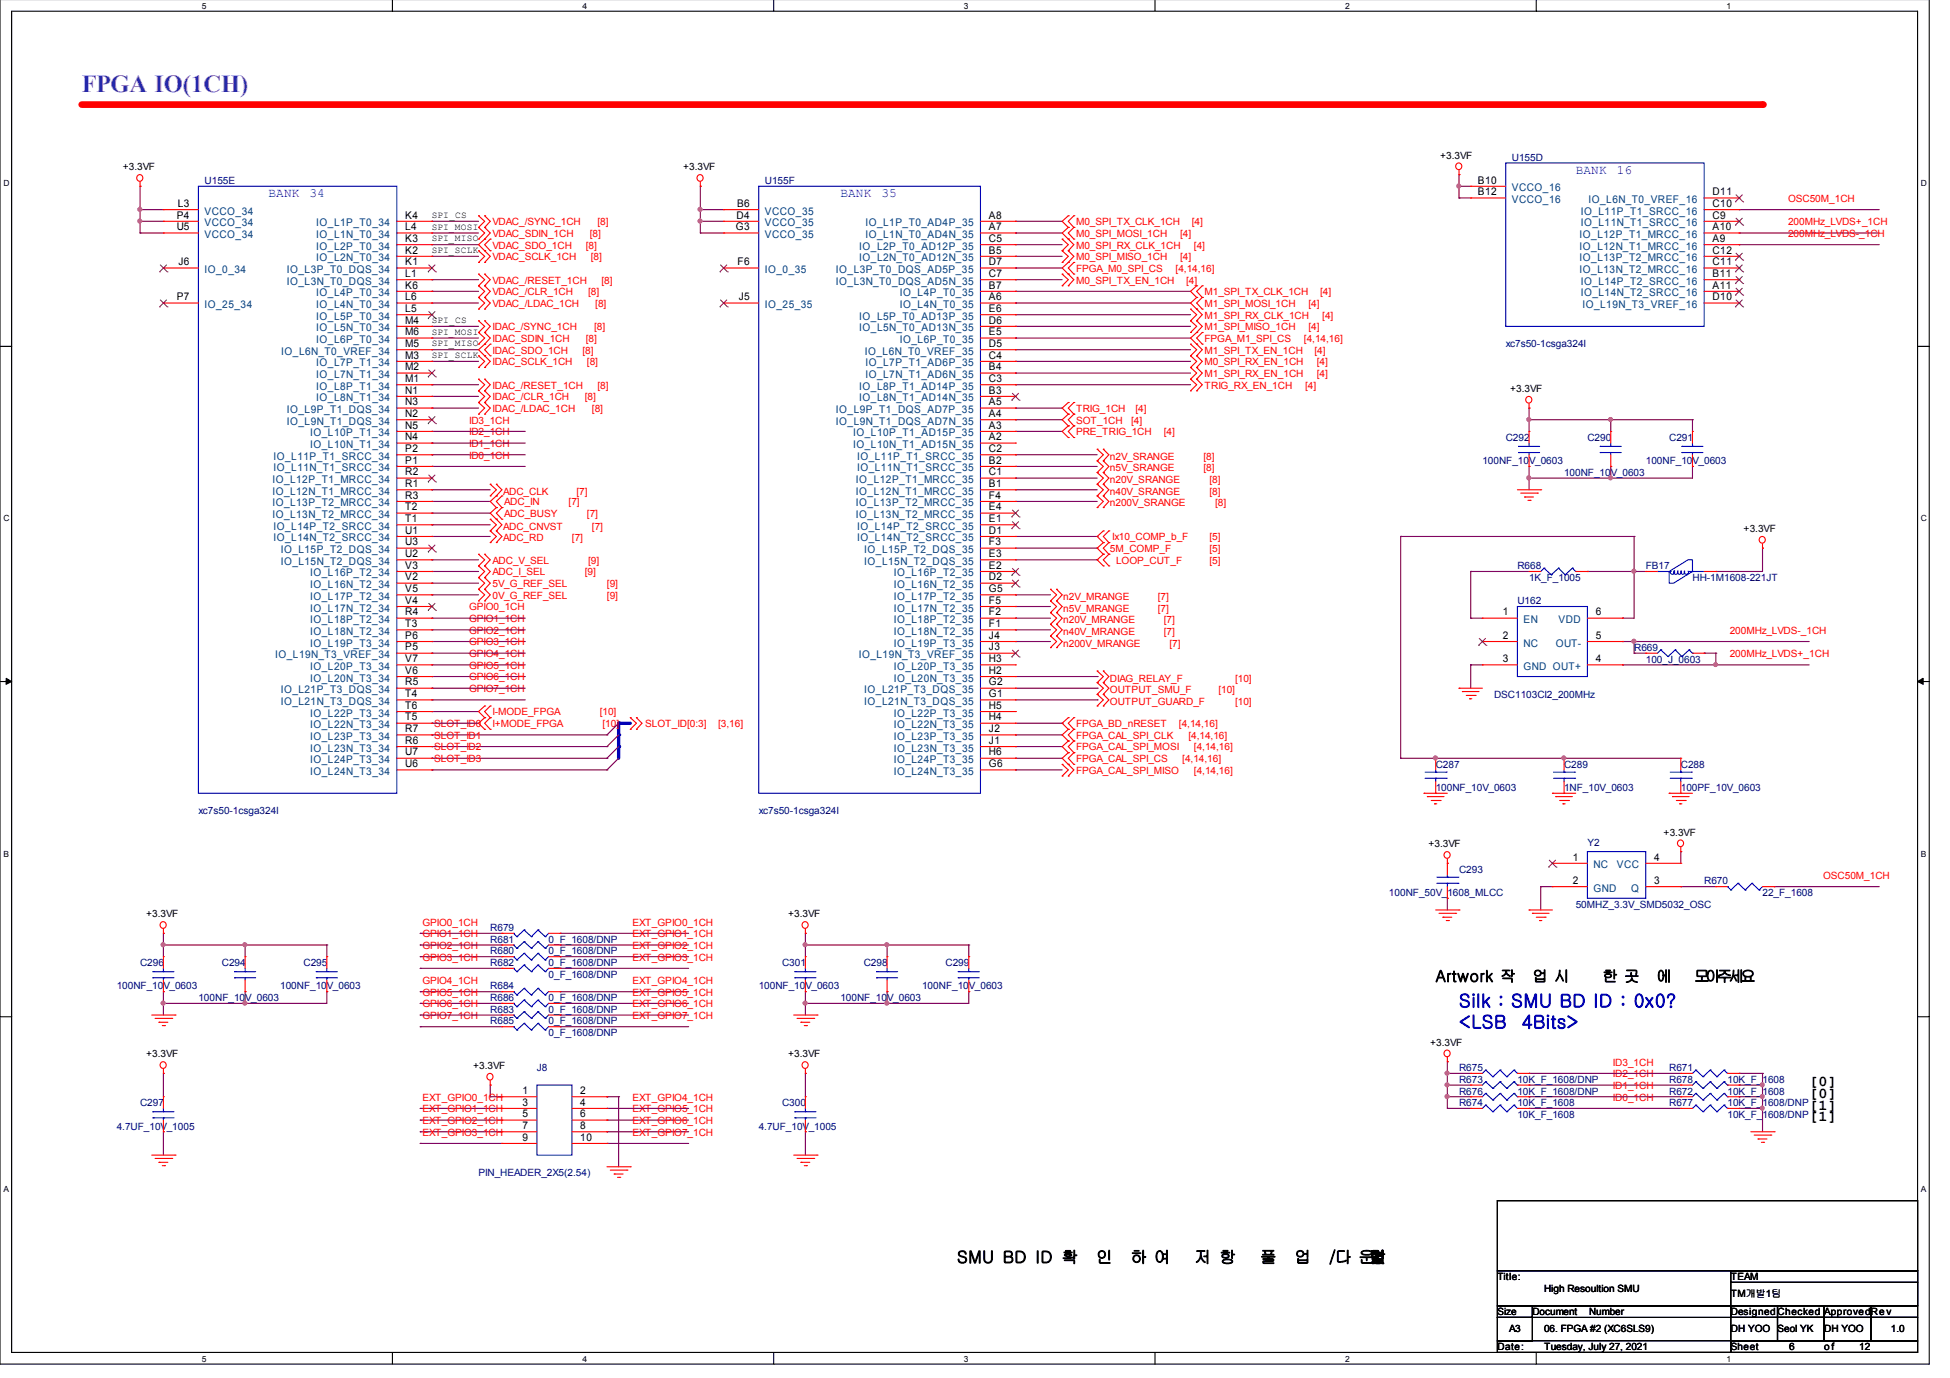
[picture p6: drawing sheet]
<svg xmlns="http://www.w3.org/2000/svg" width="297mm" height="210mm" viewBox="0 0 297 210" stroke-linecap="round" stroke-linejoin="round" font-family="sans-serif">
<defs><g id="words">
<text font-size="3.7" fill="#8000ff" x="12.4" y="14.1">FPGA IO(1CH)</text>
<g font-size="2.8" fill="#00f">
<text x="222.2" y="153.4">Silk : SMU BD ID : 0x0?</text>
<text x="222.2" y="156.6">&lt;LSB</text>
<text x="231.8" y="156.6">4Bits&gt;</text>
</g>
<g font-size="2.5">
<text x="145.8" y="192.4">SMU BD ID 확</text>
<text x="167" y="192.4">인</text>
<text x="172.2" y="192.4">하 여</text>
<text x="181.9" y="192.4">저 항</text>
<text x="191.9" y="192.4">풀</text>
<text x="197.2" y="192.4">업</text>
<text x="202.4" y="192.4">/다 운 변</text>
<text x="208.6" y="192.4">경</text>
<text x="208.6" y="192.4">할</text>
<text x="208.6" y="192.4">것</text>
<text x="208.6" y="192.4">!</text>
</g>
<g font-size="2.4">
<text x="218.7" y="149.5">Artwork 작</text>
<text x="233.4" y="149.5">업 시</text>
<text x="244.1" y="149.5">한 곳</text>
<text x="252.3" y="149.5">에</text>
<text x="258.1" y="149.5">모아주세요</text>
</g>
<g font-size="2.3">
<text x="275.6" y="167.2">[0]</text>
<text x="275.6" y="165.5">[0]</text>
<text x="275.6" y="169">[1]</text>
<text x="275.6" y="170.8">[1]</text>
</g>
<g font-size="1.9" fill="#00f">
<text x="40.9" y="30">BANK</text>
<text x="47.2" y="30">34</text>
<text x="128" y="30">BANK</text>
<text x="134.3" y="30">35</text>
<text x="240" y="26.4">BANK</text>
<text x="246.3" y="26.4">16</text>
</g>
<g font-size="1.6">
<text x="225.1" y="28">B10</text>
<text x="225.1" y="29.7">B12</text>
<text x="260.9" y="29.7">D11</text>
<text x="26.9" y="33.3">P4</text>
<text x="26.9" y="35.1">U5</text>
<text x="27.1" y="31.5">L3</text>
<text x="61.7" y="33.3">K4</text>
<text x="61.7" y="35.1">L4</text>
<text x="112.1" y="35.1">G3</text>
<text x="112.2" y="33.3">D4</text>
<text x="112.3" y="31.5">B6</text>
<text x="150.6" y="33.3">A8</text>
<text x="150.6" y="35.1">A7</text>
<text x="260.9" y="31.5">C10</text>
<text x="260.9" y="33.3">C9</text>
<text x="260.9" y="35.1">A10</text>
<text x="27.2" y="40.4">J6</text>
<text x="61.7" y="36.8">K3</text>
<text x="61.7" y="38.6">K2</text>
<text x="61.7" y="40.4">K1</text>
<text x="112.4" y="40.4">F6</text>
<text x="150.6" y="36.8">C5</text>
<text x="150.6" y="38.6">B5</text>
<text x="150.6" y="40.4">D7</text>
<text x="260.9" y="36.8">A9</text>
<text x="260.9" y="38.6">C12</text>
<text x="260.9" y="40.4">C11</text>
<text x="26.9" y="45.7">P7</text>
<text x="61.7" y="42.2">L1</text>
<text x="61.7" y="44">K6</text>
<text x="61.7" y="45.7">L6</text>
<text x="61.7" y="47.5">L5</text>
<text x="112.5" y="45.7">J5</text>
<text x="150.6" y="42.2">C7</text>
<text x="150.6" y="44">B7</text>
<text x="150.6" y="45.7">A6</text>
<text x="150.6" y="47.5">E6</text>
<text x="260.9" y="42.2">B11</text>
<text x="260.9" y="44">A11</text>
<text x="260.9" y="45.7">D10</text>
<text x="61.7" y="49.3">M4</text>
<text x="61.7" y="51.1">M6</text>
<text x="61.7" y="52.8">M5</text>
<text x="150.6" y="49.3">D6</text>
<text x="150.6" y="51.1">E5</text>
<text x="150.6" y="52.8">D5</text>
<text x="61.7" y="54.6">M3</text>
<text x="61.7" y="56.4">M2</text>
<text x="61.7" y="58.2">M1</text>
<text x="61.7" y="60">N1</text>
<text x="150.6" y="54.6">C4</text>
<text x="150.6" y="56.4">B4</text>
<text x="150.6" y="58.2">C3</text>
<text x="150.6" y="60">B3</text>
<text x="61.7" y="61.7">N3</text>
<text x="61.7" y="63.5">N2</text>
<text x="61.7" y="65.3">N5</text>
<text x="150.6" y="61.7">A5</text>
<text x="150.6" y="63.5">A4</text>
<text x="150.6" y="65.3">A3</text>
<text x="61.7" y="67.1">N4</text>
<text x="61.7" y="68.8">P2</text>
<text x="61.7" y="70.6">P1</text>
<text x="150.6" y="67.1">A2</text>
<text x="150.6" y="68.8">C2</text>
<text x="150.6" y="70.6">B2</text>
<text x="61.7" y="72.4">R2</text>
<text x="61.7" y="74.2">R1</text>
<text x="61.7" y="76">R3</text>
<text x="61.7" y="77.7">T2</text>
<text x="150.6" y="72.4">C1</text>
<text x="150.6" y="74.2">B1</text>
<text x="150.6" y="76">F4</text>
<text x="150.6" y="77.7">E4</text>
<text x="61.7" y="79.5">T1</text>
<text x="61.7" y="81.3">U1</text>
<text x="61.7" y="83.1">U3</text>
<text x="150.6" y="79.5">E1</text>
<text x="150.6" y="81.3">D1</text>
<text x="150.6" y="83.1">F3</text>
<text x="61.7" y="84.9">U2</text>
<text x="61.7" y="86.6">V3</text>
<text x="61.7" y="88.4">V2</text>
<text x="150.6" y="84.9">E3</text>
<text x="150.6" y="86.6">E2</text>
<text x="150.6" y="88.4">D2</text>
<text x="61.7" y="90.2">V5</text>
<text x="61.7" y="92">V4</text>
<text x="61.7" y="93.7">R4</text>
<text x="61.7" y="95.5">T3</text>
<text x="150.6" y="90.2">G5</text>
<text x="150.6" y="92">F5</text>
<text x="150.6" y="93.7">F2</text>
<text x="150.6" y="95.5">F1</text>
<text x="228.9" y="93.7">1</text>
<text x="243.1" y="93.7">6</text>
<text x="61.7" y="97.3">P6</text>
<text x="61.7" y="99.1">P5</text>
<text x="61.7" y="100.9">V7</text>
<text x="150.6" y="97.3">J4</text>
<text x="150.6" y="99.1">J3</text>
<text x="150.6" y="100.9">H3</text>
<text x="228.9" y="97.3">2</text>
<text x="228.9" y="100.9">3</text>
<text x="243.1" y="100.9">4</text>
<text x="243.1" y="97.3">5</text>
<text x="61.7" y="102.6">V6</text>
<text x="61.7" y="104.4">R5</text>
<text x="61.7" y="106.2">T4</text>
<text x="61.7" y="108">T6</text>
<text x="150.6" y="102.6">H2</text>
<text x="150.6" y="104.4">G2</text>
<text x="150.6" y="106.2">G1</text>
<text x="150.6" y="108">H5</text>
<text x="61.7" y="109.7">T5</text>
<text x="61.7" y="111.5">R7</text>
<text x="61.7" y="113.3">R6</text>
<text x="150.6" y="109.7">H4</text>
<text x="150.6" y="111.5">J2</text>
<text x="150.6" y="113.3">J1</text>
<text x="61.7" y="115.1">U7</text>
<text x="61.7" y="116.9">U6</text>
<text x="150.6" y="115.1">H6</text>
<text x="150.6" y="116.9">G6</text>
<text x="239.6" y="131.1">1</text>
<text x="252" y="131.1">4</text>
<text x="239.6" y="134.6">2</text>
<text x="252" y="134.6">3</text>
<text x="79.6" y="166.6">1</text>
<text x="88.4" y="166.6">2</text>
<text x="79.6" y="168.4">3</text>
<text x="79.6" y="170.2">5</text>
<text x="79.6" y="172">7</text>
<text x="79.6" y="173.8">9</text>
<text x="88.4" y="168.4">4</text>
<text x="88.4" y="170.2">6</text>
<text x="88.4" y="172">8</text>
<text x="88.4" y="173.8">10</text>
</g>
<g font-size="1.6" fill="#004080">
<text x="230.3" y="29.1">VCCO_16</text>
<text x="31.2" y="32.7">VCCO_34</text>
<text x="31.2" y="34.5">VCCO_34</text>
<text x="48.2" y="34.5">IO_L1P_T0_34</text>
<text x="116.5" y="32.7">VCCO_35</text>
<text x="116.5" y="34.5">VCCO_35</text>
<text x="131.8" y="34.5">IO_L1P_T0_AD4P_35</text>
<text x="230.3" y="30.9">VCCO_16</text>
<text x="240.8" y="32.7">IO_L11P_T1_SRCC_16</text>
<text x="240.8" y="34.5">IO_L11N_T1_SRCC_16</text>
<text x="242" y="30.9">IO_L6N_T0_VREF_16</text>
<text x="31.2" y="36.3">VCCO_34</text>
<text x="31.2" y="41.6">IO_0_34</text>
<text x="43.7" y="41.6">IO_L3P_T0_DQS_34</text>
<text x="48.2" y="36.3">IO_L1N_T0_34</text>
<text x="48.2" y="38">IO_L2P_T0_34</text>
<text x="48.2" y="39.8">IO_L2N_T0_34</text>
<text x="116.5" y="36.3">VCCO_35</text>
<text x="116.5" y="41.6">IO_0_35</text>
<text x="127.3" y="41.6">IO_L3P_T0_DQS_AD5P_35</text>
<text x="130.9" y="38">IO_L2P_T0_AD12P_35</text>
<text x="130.9" y="39.8">IO_L2N_T0_AD12N_35</text>
<text x="131.8" y="36.3">IO_L1N_T0_AD4N_35</text>
<text x="240.6" y="36.3">IO_L12P_T1_MRCC_16</text>
<text x="240.6" y="38">IO_L12N_T1_MRCC_16</text>
<text x="240.6" y="39.8">IO_L13P_T2_MRCC_16</text>
<text x="240.6" y="41.6">IO_L13N_T2_MRCC_16</text>
<text x="31.2" y="46.9">IO_25_34</text>
<text x="43.7" y="43.4">IO_L3N_T0_DQS_34</text>
<text x="48.2" y="45.1">IO_L4P_T0_34</text>
<text x="48.2" y="46.9">IO_L4N_T0_34</text>
<text x="116.5" y="46.9">IO_25_35</text>
<text x="127.3" y="43.4">IO_L3N_T0_DQS_AD5N_35</text>
<text x="137.1" y="45.1">IO_L4P_T0_35</text>
<text x="137.1" y="46.9">IO_L4N_T0_35</text>
<text x="240.8" y="43.4">IO_L14P_T2_SRCC_16</text>
<text x="240.8" y="45.1">IO_L14N_T2_SRCC_16</text>
<text x="241" y="46.9">IO_L19N_T3_VREF_16</text>
<text x="48.2" y="48.7">IO_L5P_T0_34</text>
<text x="48.2" y="50.5">IO_L5N_T0_34</text>
<text x="48.2" y="52.3">IO_L6P_T0_34</text>
<text x="130.9" y="48.7">IO_L5P_T0_AD13P_35</text>
<text x="130.9" y="50.5">IO_L5N_T0_AD13N_35</text>
<text x="137.1" y="52.3">IO_L6P_T0_35</text>
<text x="42.8" y="54">IO_L6N_T0_VREF_34</text>
<text x="48.2" y="55.8">IO_L7P_T1_34</text>
<text x="48.2" y="57.6">IO_L7N_T1_34</text>
<text x="48.2" y="59.4">IO_L8P_T1_34</text>
<text x="130.9" y="59.4">IO_L8P_T1_AD14P_35</text>
<text x="131.7" y="54">IO_L6N_T0_VREF_35</text>
<text x="131.8" y="55.8">IO_L7P_T1_AD6P_35</text>
<text x="131.8" y="57.6">IO_L7N_T1_AD6N_35</text>
<text x="43.7" y="62.9">IO_L9P_T1_DQS_34</text>
<text x="43.7" y="64.7">IO_L9N_T1_DQS_34</text>
<text x="48.2" y="61.1">IO_L8N_T1_34</text>
<text x="127.3" y="62.9">IO_L9P_T1_DQS_AD7P_35</text>
<text x="127.3" y="64.7">IO_L9N_T1_DQS_AD7N_35</text>
<text x="130.9" y="61.1">IO_L8N_T1_AD14N_35</text>
<text x="41.7" y="70">IO_L11P_T1_SRCC_34</text>
<text x="41.7" y="71.8">IO_L11N_T1_SRCC_34</text>
<text x="47.2" y="66.5">IO_L10P_T1_34</text>
<text x="47.2" y="68.3">IO_L10N_T1_34</text>
<text x="130" y="66.5">IO_L10P_T1_AD15P_35</text>
<text x="130" y="68.3">IO_L10N_T1_AD15N_35</text>
<text x="130.6" y="70">IO_L11P_T1_SRCC_35</text>
<text x="130.6" y="71.8">IO_L11N_T1_SRCC_35</text>
<text x="41.5" y="73.6">IO_L12P_T1_MRCC_34</text>
<text x="41.5" y="75.4">IO_L12N_T1_MRCC_34</text>
<text x="41.5" y="77.1">IO_L13P_T2_MRCC_34</text>
<text x="130.4" y="73.6">IO_L12P_T1_MRCC_35</text>
<text x="130.4" y="75.4">IO_L12N_T1_MRCC_35</text>
<text x="130.4" y="77.1">IO_L13P_T2_MRCC_35</text>
<text x="41.5" y="78.9">IO_L13N_T2_MRCC_34</text>
<text x="41.7" y="80.7">IO_L14P_T2_SRCC_34</text>
<text x="41.7" y="82.5">IO_L14N_T2_SRCC_34</text>
<text x="130.4" y="78.9">IO_L13N_T2_MRCC_35</text>
<text x="130.6" y="80.7">IO_L14P_T2_SRCC_35</text>
<text x="130.6" y="82.5">IO_L14N_T2_SRCC_35</text>
<text x="42.8" y="84.3">IO_L15P_T2_DQS_34</text>
<text x="42.8" y="86">IO_L15N_T2_DQS_34</text>
<text x="47.2" y="87.8">IO_L16P_T2_34</text>
<text x="47.2" y="89.6">IO_L16N_T2_34</text>
<text x="131.7" y="84.3">IO_L15P_T2_DQS_35</text>
<text x="131.7" y="86">IO_L15N_T2_DQS_35</text>
<text x="136.1" y="87.8">IO_L16P_T2_35</text>
<text x="136.1" y="89.6">IO_L16N_T2_35</text>
<text x="47.2" y="91.4">IO_L17P_T2_34</text>
<text x="47.2" y="93.1">IO_L17N_T2_34</text>
<text x="47.2" y="94.9">IO_L18P_T2_34</text>
<text x="136.1" y="91.4">IO_L17P_T2_35</text>
<text x="136.1" y="93.1">IO_L17N_T2_35</text>
<text x="136.1" y="94.9">IO_L18P_T2_35</text>
<text x="232.1" y="94.9">EN</text>
<text x="237.4" y="94.9">VDD</text>
<text x="41.9" y="100.3">IO_L19N_T3_VREF_34</text>
<text x="47.2" y="96.7">IO_L18N_T2_34</text>
<text x="47.2" y="98.5">IO_L19P_T3_34</text>
<text x="130.8" y="100.3">IO_L19N_T3_VREF_35</text>
<text x="136.1" y="96.7">IO_L18N_T2_35</text>
<text x="136.1" y="98.5">IO_L19P_T3_35</text>
<text x="232.1" y="98.5">NC</text>
<text x="237" y="98.5">OUT-</text>
<text x="42.8" y="105.6">IO_L21P_T3_DQS_34</text>
<text x="42.8" y="107.4">IO_L21N_T3_DQS_34</text>
<text x="47.2" y="102">IO_L20P_T3_34</text>
<text x="47.2" y="103.8">IO_L20N_T3_34</text>
<text x="131.7" y="105.6">IO_L21P_T3_DQS_35</text>
<text x="131.7" y="107.4">IO_L21N_T3_DQS_35</text>
<text x="136.1" y="102">IO_L20P_T3_35</text>
<text x="136.1" y="103.8">IO_L20N_T3_35</text>
<text x="232.1" y="102">GND OUT+</text>
<text x="47.2" y="109.1">IO_L22P_T3_34</text>
<text x="47.2" y="110.9">IO_L22N_T3_34</text>
<text x="47.2" y="112.7">IO_L23P_T3_34</text>
<text x="136.1" y="109.1">IO_L22P_T3_35</text>
<text x="136.1" y="110.9">IO_L22N_T3_35</text>
<text x="136.1" y="112.7">IO_L23P_T3_35</text>
<text x="47.2" y="114.5">IO_L23N_T3_34</text>
<text x="47.2" y="116.3">IO_L24P_T3_34</text>
<text x="47.2" y="118">IO_L24N_T3_34</text>
<text x="136.1" y="114.5">IO_L23N_T3_35</text>
<text x="136.1" y="116.3">IO_L24P_T3_35</text>
<text x="136.1" y="118">IO_L24N_T3_35</text>
<text x="242.7" y="132.3">NC</text>
<text x="242.7" y="135.8">GND</text>
<text x="246.3" y="132.3">VCC</text>
<text x="248.5" y="135.8">Q</text>
</g>
<g font-size="1.5">
<text x="18.7" y="25.9">+3.3VF</text>
<text x="104.1" y="25.9">+3.3VF</text>
<text x="219.4" y="24.1">+3.3VF</text>
<text x="230" y="59.7">+3.3VF</text>
<text x="265.6" y="81">+3.3VF</text>
<text x="217.6" y="129">+3.3VF</text>
<text x="253.4" y="127.3">+3.3VF</text>
<text x="22.3" y="139.7">+3.3VF</text>
<text x="120.1" y="139.7">+3.3VF</text>
<text x="22.3" y="161.1">+3.3VF</text>
<text x="120.1" y="161.1">+3.3VF</text>
<text x="217.8" y="159.3">+3.3VF</text>
<text x="72.1" y="162.8">+3.3VF</text>
<text x="228.1" y="195">Title:</text>
<text x="235.2" y="196.8">High Resoultion SMU</text>
<text x="263.7" y="195">TEAM</text>
<text x="263.7" y="197.6">TM개발1팀</text>
<text x="228.1" y="200.3">Size</text>
<text x="229.9" y="203">A3</text>
<text x="233.4" y="200.3">Document</text>
<text x="235.2" y="203">06. FPGA #2 (XC6SLS9)</text>
<text x="242.1" y="200.3">Number</text>
<text x="263.7" y="200.3">DesignedChecked ApprovedRev</text>
<text x="263.7" y="203">DH YOO</text>
<text x="270.8" y="203">Seol YK</text>
<text x="277.9" y="203">DH YOO</text>
<text x="288" y="203">1.0</text>
<text x="228.1" y="205.7">Date:</text>
<text x="235.2" y="205.7">Tuesday, July 27, 2021</text>
<text x="263.7" y="205.7">Sheet</text>
<text x="272.5" y="205.7">6</text>
<text x="277.9" y="205.7">of</text>
<text x="283.2" y="205.7">12</text>
</g>
<g font-size="1.5" fill="#000080">
<text x="31.2" y="28">U155E</text>
<text x="116.5" y="28">U155F</text>
<text x="230.3" y="24.5">U155D</text>
<text x="229.4" y="52.9">xc7s50-1csga324I</text>
<text x="225.8" y="70.7">100NF_10V_0603</text>
<text x="229.4" y="67.2">C292</text>
<text x="241.8" y="67.2">C290</text>
<text x="250.7" y="70.7">100NF_10V_0603</text>
<text x="254.3" y="67.2">C291</text>
<text x="238.3" y="72.5">100NF_10V_0603</text>
<text x="231.1" y="86.7">R668</text>
<text x="232.9" y="88.5">1K_F_1005</text>
<text x="250.7" y="86.7">FB17</text>
<text x="257.8" y="88.5">HH-1M1608-221JT</text>
<text x="231.1" y="92">U162</text>
<text x="248.9" y="99.2">R669</text>
<text x="250.7" y="100.9">100_J_0603</text>
<text x="227.6" y="106.3">DSC1103CI2_200MHz</text>
<text x="218.7" y="116.9">C287</text>
<text x="238.3" y="116.9">C289</text>
<text x="256" y="116.9">C288</text>
<text x="30.2" y="124.1">xc7s50-1csga324I</text>
<text x="115.6" y="124.1">xc7s50-1csga324I</text>
<text x="218.7" y="120.5">100NF_10V_0603</text>
<text x="238.3" y="120.5">1NF_10V_0603</text>
<text x="256" y="120.5">100PF_10V_0603</text>
<text x="241.8" y="128.9">Y2</text>
<text x="211.6" y="136.5">100NF_50V_1608_MLCC</text>
<text x="222.2" y="132.9">C293</text>
<text x="259.6" y="134.7">R670</text>
<text x="268.5" y="136.5">22_F_1608</text>
<text x="74.7" y="141.8">R679</text>
<text x="74.7" y="143.6">R681</text>
<text x="83.6" y="143.6">0_F_1608/DNP</text>
<text x="240" y="138.3">50MHZ_3.3V_SMD5032_OSC</text>
<text x="21.3" y="147.2">C296</text>
<text x="33.8" y="147.2">C294</text>
<text x="46.2" y="147.2">C295</text>
<text x="74.7" y="145.4">R680</text>
<text x="74.7" y="147.2">R682</text>
<text x="83.6" y="147.2">0_F_1608/DNP</text>
<text x="83.6" y="145.4">0_F_1608/DNP</text>
<text x="83.6" y="148.9">0_F_1608/DNP</text>
<text x="119.1" y="147.2">C301</text>
<text x="131.6" y="147.2">C298</text>
<text x="144" y="147.2">C299</text>
<text x="17.8" y="150.7">100NF_10V_0603</text>
<text x="30.2" y="152.5">100NF_10V_0603</text>
<text x="42.7" y="150.7">100NF_10V_0603</text>
<text x="74.7" y="154.3">R683</text>
<text x="74.7" y="152.5">R686</text>
<text x="74.7" y="150.7">R684</text>
<text x="83.6" y="154.3">0_F_1608/DNP</text>
<text x="83.6" y="152.5">0_F_1608/DNP</text>
<text x="115.6" y="150.7">100NF_10V_0603</text>
<text x="128" y="152.5">100NF_10V_0603</text>
<text x="140.5" y="150.7">100NF_10V_0603</text>
<text x="74.7" y="156.1">R685</text>
<text x="83.6" y="157.8">0_F_1608/DNP</text>
<text x="83.6" y="156.1">0_F_1608/DNP</text>
<text x="81.8" y="163.2">J8</text>
<text x="222.2" y="166.7">R676</text>
<text x="222.2" y="163.2">R675</text>
<text x="222.2" y="164.9">R673</text>
<text x="231.1" y="164.9">10K_F_1608/DNP</text>
<text x="231.1" y="166.7">10K_F_1608/DNP</text>
<text x="254.3" y="164.9">R678</text>
<text x="254.3" y="166.7">R672</text>
<text x="254.3" y="163.2">R671</text>
<text x="263.1" y="166.7">10K_F_1608</text>
<text x="263.1" y="164.9">10K_F_1608</text>
<text x="17.8" y="172.1">4.7UF_10V_1005</text>
<text x="21.3" y="168.5">C297</text>
<text x="115.6" y="172.1">4.7UF_10V_1005</text>
<text x="119.1" y="168.5">C300</text>
<text x="222.2" y="168.5">R674</text>
<text x="231.1" y="168.5">10K_F_1608</text>
<text x="231.1" y="170.3">10K_F_1608</text>
<text x="254.3" y="168.5">R677</text>
<text x="263.1" y="170.3">10K_F_1608/DNP</text>
<text x="263.1" y="168.5">10K_F_1608/DNP</text>
<text x="72.9" y="179.2">PIN_HEADER_2X5(2.54)</text>
</g>
<g font-size="1.5" fill="#f00">
<text x="75" y="34.3">VDAC_/SYNC_1CH</text>
<text x="91" y="34.3">[8]</text>
<text x="163.9" y="34.3">M0_SPI_TX_CLK_1CH</text>
<text x="181.5" y="34.3">[4]</text>
<text x="272.4" y="34.3">200MHz_LVDS+_1CH</text>
<text x="272.4" y="30.7">OSC50M_1CH</text>
<text x="75" y="36.1">VDAC_SDIN_1CH</text>
<text x="75" y="39.6">VDAC_SCLK_1CH</text>
<text x="75" y="37.9">VDAC_SDO_1CH</text>
<text x="89.2" y="37.9">[8]</text>
<text x="89.8" y="36.1">[8]</text>
<text x="90" y="39.6">[8]</text>
<text x="163.9" y="36.1">M0_SPI_MOSI_1CH</text>
<text x="163.9" y="37.9">M0_SPI_RX_CLK_1CH</text>
<text x="163.9" y="39.6">M0_SPI_MISO_1CH</text>
<text x="163.9" y="41.4">FPGA_M0_SPI_CS</text>
<text x="179.1" y="41.4">[4,14,16]</text>
<text x="179.7" y="36.1">[4]</text>
<text x="179.7" y="39.6">[4]</text>
<text x="181.9" y="37.9">[4]</text>
<text x="272.4" y="36.1">200MHz_LVDS-_1CH</text>
<text x="75" y="43.2">VDAC_/RESET_1CH</text>
<text x="75" y="45">VDAC_/CLR_1CH</text>
<text x="75" y="46.8">VDAC_/LDAC_1CH</text>
<text x="89.6" y="45">[8]</text>
<text x="90.7" y="46.8">[8]</text>
<text x="91.6" y="43.2">[8]</text>
<text x="163.9" y="43.2">M0_SPI_TX_EN_1CH</text>
<text x="180.7" y="43.2">[4]</text>
<text x="183.5" y="45">M1_SPI_TX_CLK_1CH</text>
<text x="183.5" y="46.8">M1_SPI_MOSI_1CH</text>
<text x="199.3" y="46.8">[4]</text>
<text x="201.1" y="45">[4]</text>
<text x="75" y="50.3">IDAC_/SYNC_1CH</text>
<text x="75" y="52.1">IDAC_SDIN_1CH</text>
<text x="75" y="53.9">IDAC_SDO_1CH</text>
<text x="88.7" y="53.9">[8]</text>
<text x="89.2" y="52.1">[8]</text>
<text x="90.5" y="50.3">[8]</text>
<text x="183.5" y="48.5">M1_SPI_RX_CLK_1CH</text>
<text x="183.5" y="50.3">M1_SPI_MISO_1CH</text>
<text x="183.5" y="52.1">FPGA_M1_SPI_CS</text>
<text x="183.5" y="53.9">M1_SPI_TX_EN_1CH</text>
<text x="198.6" y="52.1">[4,14,16]</text>
<text x="199.3" y="50.3">[4]</text>
<text x="200.2" y="53.9">[4]</text>
<text x="201.4" y="48.5">[4]</text>
<text x="75" y="55.6">IDAC_SCLK_1CH</text>
<text x="75" y="59.2">IDAC_/RESET_1CH</text>
<text x="89.4" y="55.6">[8]</text>
<text x="91" y="59.2">[8]</text>
<text x="183.5" y="55.6">M0_SPI_RX_EN_1CH</text>
<text x="183.5" y="57.4">M1_SPI_RX_EN_1CH</text>
<text x="183.5" y="59.2">TRIG_RX_EN_1CH</text>
<text x="198.8" y="59.2">[4]</text>
<text x="200.6" y="55.6">[4]</text>
<text x="200.6" y="57.4">[4]</text>
<text x="71.5" y="64.5">ID3_1CH</text>
<text x="75" y="61">IDAC_/CLR_1CH</text>
<text x="75" y="62.8">IDAC_/LDAC_1CH</text>
<text x="89.1" y="61">[8]</text>
<text x="90.2" y="62.8">[8]</text>
<text x="163.9" y="62.8">TRIG_1CH</text>
<text x="163.9" y="64.5">SOT_1CH</text>
<text x="172.3" y="64.5">[4]</text>
<text x="173" y="62.8">[4]</text>
<text x="71.5" y="68.1">ID1_1CH</text>
<text x="71.5" y="66.3">ID2_1CH</text>
<text x="71.5" y="69.9">ID0_1CH</text>
<text x="163.9" y="66.3">PRE_TRIG_1CH</text>
<text x="169.1" y="70">n2V_SRANGE</text>
<text x="169.1" y="71.8">n5V_SRANGE</text>
<text x="177.3" y="66.3">[4]</text>
<text x="183.3" y="70">[8]</text>
<text x="183.3" y="71.8">[8]</text>
<text x="76.6" y="75.4">ADC_CLK</text>
<text x="76.8" y="77">ADC_IN</text>
<text x="86.6" y="77">[7]</text>
<text x="87.8" y="75.4">[7]</text>
<text x="169.1" y="73.6">n20V_SRANGE</text>
<text x="169.1" y="75.4">n40V_SRANGE</text>
<text x="169.1" y="77.1">n200V_SRANGE</text>
<text x="184.2" y="73.6">[8]</text>
<text x="184.2" y="75.4">[8]</text>
<text x="185.1" y="77.1">[8]</text>
<text x="76.6" y="80.7">ADC_CNVST</text>
<text x="76.6" y="82.5">ADC_RD</text>
<text x="76.8" y="78.8">ADC_BUSY</text>
<text x="87.1" y="82.5">[7]</text>
<text x="89.4" y="78.8">[7]</text>
<text x="90.2" y="80.7">[7]</text>
<text x="169.4" y="82.3">Ix10_COMP_b_F</text>
<text x="184.2" y="82.3">[5]</text>
<text x="75" y="85.9">ADC_V_SEL</text>
<text x="75" y="87.6">ADC_I_SEL</text>
<text x="75" y="89.4">5V_G_REF_SEL</text>
<text x="89.1" y="87.6">[9]</text>
<text x="89.6" y="85.9">[9]</text>
<text x="92.5" y="89.4">[9]</text>
<text x="169.1" y="84.1">5M_COMP_F</text>
<text x="170" y="85.9">LOOP_CUT_F</text>
<text x="184.2" y="84.1">[5]</text>
<text x="184.2" y="85.9">[5]</text>
<text x="71.5" y="94.8">GPIO1_1CH</text>
<text x="71.5" y="93">GPIO0_1CH</text>
<text x="75" y="91.2">0V_G_REF_SEL</text>
<text x="92.5" y="91.2">[9]</text>
<text x="162" y="93.1">n5V_MRANGE</text>
<text x="162" y="94.9">n20V_MRANGE</text>
<text x="162" y="91.4">n2V_MRANGE</text>
<text x="176.4" y="93.1">[7]</text>
<text x="176.4" y="91.4">[7]</text>
<text x="177.3" y="94.9">[7]</text>
<text x="71.5" y="96.5">GPIO2_1CH</text>
<text x="71.5" y="100.1">GPIO4_1CH</text>
<text x="71.5" y="98.3">GPIO3_1CH</text>
<text x="71.5" y="101.9">GPIO5_1CH</text>
<text x="162" y="96.7">n40V_MRANGE</text>
<text x="162" y="98.5">n200V_MRANGE</text>
<text x="177.3" y="96.7">[7]</text>
<text x="178.1" y="98.5">[7]</text>
<text x="263.5" y="96.5">200MHz_LVDS-_1CH</text>
<text x="263.5" y="100.1">200MHz_LVDS+_1CH</text>
<text x="71.5" y="105.4">GPIO7_1CH</text>
<text x="71.5" y="103.6">GPIO6_1CH</text>
<text x="169.1" y="105.6">OUTPUT_SMU_F</text>
<text x="169.1" y="107.4">OUTPUT_GUARD_F</text>
<text x="169.1" y="103.8">DIAG_RELAY_F</text>
<text x="185.6" y="105.6">[10]</text>
<text x="188.1" y="107.4">[10]</text>
<text x="188.1" y="103.8">[10]</text>
<text x="66.1" y="110.8">SLOT_ID0</text>
<text x="66.1" y="112.5">SLOT_ID1</text>
<text x="75" y="109">I-MODE_FPGA</text>
<text x="75" y="110.8">I+MODE_FPGA</text>
<text x="91.4" y="109">[10]</text>
<text x="91.8" y="110.8">[10]</text>
<text x="98.3" y="110.8">SLOT_ID[0:3]</text>
<text x="109.4" y="110.8">[3,16]</text>
<text x="163.9" y="112.5">FPGA_CAL_SPI_CLK</text>
<text x="163.9" y="110.8">FPGA_BD_nRESET</text>
<text x="179.6" y="110.8">[4,14,16]</text>
<text x="181" y="112.5">[4,14,16]</text>
<text x="66.1" y="114.3">SLOT_ID2</text>
<text x="66.1" y="116.1">SLOT_ID3</text>
<text x="163.9" y="114.3">FPGA_CAL_SPI_MOSI</text>
<text x="163.9" y="116.1">FPGA_CAL_SPI_CS</text>
<text x="163.9" y="117.9">FPGA_CAL_SPI_MISO</text>
<text x="180.1" y="116.1">[4,14,16]</text>
<text x="181.9" y="114.3">[4,14,16]</text>
<text x="181.9" y="117.9">[4,14,16]</text>
<text x="277.7" y="133.9">OSC50M_1CH</text>
<text x="64.3" y="141">GPIO0_1CH</text>
<text x="64.3" y="142.8">GPIO1_1CH</text>
<text x="96.4" y="141">EXT_GPIO0_1CH</text>
<text x="96.4" y="142.8">EXT_GPIO1_1CH</text>
<text x="64.3" y="144.5">GPIO2_1CH</text>
<text x="64.3" y="146.3">GPIO3_1CH</text>
<text x="64.3" y="149.9">GPIO4_1CH</text>
<text x="96.4" y="144.5">EXT_GPIO2_1CH</text>
<text x="96.4" y="146.3">EXT_GPIO3_1CH</text>
<text x="96.4" y="149.9">EXT_GPIO4_1CH</text>
<text x="64.3" y="155.2">GPIO7_1CH</text>
<text x="64.3" y="151.7">GPIO5_1CH</text>
<text x="64.3" y="153.4">GPIO6_1CH</text>
<text x="96.4" y="151.7">EXT_GPIO5_1CH</text>
<text x="96.4" y="153.4">EXT_GPIO6_1CH</text>
<text x="96.4" y="155.2">EXT_GPIO7_1CH</text>
<text x="64.3" y="167.7">EXT_GPIO0_1CH</text>
<text x="96.4" y="167.7">EXT_GPIO4_1CH</text>
<text x="245.7" y="167.7">ID0_1CH</text>
<text x="245.7" y="164.1">ID2_1CH</text>
<text x="245.7" y="165.9">ID1_1CH</text>
<text x="245.7" y="162.3">ID3_1CH</text>
<text x="64.3" y="169.4">EXT_GPIO1_1CH</text>
<text x="64.3" y="171.2">EXT_GPIO2_1CH</text>
<text x="64.3" y="173">EXT_GPIO3_1CH</text>
<text x="96.4" y="169.4">EXT_GPIO5_1CH</text>
<text x="96.4" y="171.2">EXT_GPIO6_1CH</text>
<text x="96.4" y="173">EXT_GPIO7_1CH</text>
</g>
<g font-size="1.4">
<text x="65.8" y="33.2">SPI_CS</text>
<text x="65.8" y="35">SPI_MOSI</text>
<text x="65.8" y="36.8">SPI_MISO</text>
<text x="65.8" y="38.5">SPI_SCLK</text>
<text x="65.8" y="49.2">SPI_CS</text>
<text x="65.8" y="52.8">SPI_MISO</text>
<text x="65.8" y="51">SPI_MOSI</text>
<text x="65.8" y="54.5">SPI_SCLK</text>
</g>
<g font-size="1.3">
<text x="30.7" y="1.4">5</text>
<text x="88.7" y="1.4">4</text>
<text x="146.8" y="1.4">3</text>
<text x="204.9" y="1.4">2</text>
<text x="263" y="1.4">1</text>
<text x=".5" y="28.4">D</text>
<text x="292.6" y="28.4">D</text>
<text x=".5" y="79.4">C</text>
<text x="292.6" y="79.4">C</text>
<text x=".5" y="130.5">B</text>
<text x="292.6" y="130.5">B</text>
<text x=".5" y="181.5">A</text>
<text x="292.6" y="181.5">A</text>
<text x="30.7" y="207.4">5</text>
<text x="88.7" y="207.4">4</text>
<text x="146.8" y="207.4">3</text>
<text x="204.9" y="207.4">2</text>
<text x="263" y="207.4">1</text>
</g>
</g></defs>
<path d="M0 -.1v207.9h293.9v-207.9M1.8 1.7h290.3v204.3h-290.3z" fill="none" stroke="#000" stroke-width=".17"/>
<g fill="#fff">
<path d="M30.7 .2h.6v1.3h-.6z"/>
<path d="M30.7 206.3h.6v1.3h-.6z"/>
</g>
<path d="M59.8 -.1v1.8M59.8 206v1.8" fill="none" stroke="#000" stroke-width=".17"/>
<g fill="#fff">
<path d="M88.7 .2h.6v1.3h-.6z"/>
<path d="M88.7 206.3h.6v1.3h-.6z"/>
</g>
<path d="M117.9 -.1v1.8M117.9 206v1.8" fill="none" stroke="#000" stroke-width=".17"/>
<g fill="#fff">
<path d="M146.8 .2h.6v1.3h-.6z"/>
<path d="M146.8 206.3h.6v1.3h-.6z"/>
</g>
<path d="M175.9 -.1v1.8M175.9 206v1.8" fill="none" stroke="#000" stroke-width=".17"/>
<g fill="#fff">
<path d="M204.9 .2h.6v1.3h-.6z"/>
<path d="M204.9 206.3h.6v1.3h-.6z"/>
</g>
<path d="M234 -.1v1.8M234 206v1.8" fill="none" stroke="#000" stroke-width=".17"/>
<g fill="#fff">
<path d="M263 .2h.6v1.3h-.6z"/>
<path d="M263 206.3h.6v1.3h-.6z"/>
<path d="M.5 27.2h.9v1.3h-.9z"/>
<path d="M292.6 27.2h.9v1.3h-.9z"/>
<path d="M.5 78.2h.9v1.4h-.9z"/>
<path d="M292.6 78.2h.9v1.4h-.9z"/>
</g>
<path d="M0 52.8h1.8M292.1 52.8h1.8" fill="none" stroke="#000" stroke-width=".17"/>
<g fill="#fff">
<path d="M.5 129.3h.8v1.4h-.8z"/>
<path d="M292.6 129.3h.8v1.4h-.8z"/>
</g>
<path d="M0 103.8h1.8M292.1 103.8h1.8" fill="none" stroke="#000" stroke-width=".17"/>
<path d="M.9 103.3l.9 .5-.9 .4zM292.1 103.8l.8-.5v.9z" fill="#000" stroke="#000" stroke-width=".15"/>
<g fill="#fff">
<path d="M.5 180.4h.7v1.3h-.7z"/>
<path d="M292.6 180.4h.7v1.3h-.7z"/>
</g>
<path d="M0 154.9h1.8M292.1 154.9h1.8" fill="none" stroke="#000" stroke-width=".17"/>
<path d="M12.4 15.9h256.1" fill="none" stroke="#f00" stroke-width="1"/>
<circle cx="268.5" cy="15.9" r=".51" fill="#f00"/>
<g fill="none" stroke="#800040" stroke-width=".17">
<path d="M21.3 35.5h.1M21.3 33.7h.1M21.3 31.9h.1M21.3 28.4h.1M21.3 35.5h3.6M21.3 33.7h3.6M21.3 31.9h3.6M21.3 28.4v7.1M106.7 35.5h.1M106.7 33.7h.1M106.7 31.9h.1M106.7 28.4h.1"/>
<path d="M106.7 35.5h3.5M106.7 33.7h3.5M106.7 31.9h3.5M106.7 28.4v7.1M154.7 33.7h.1M154.7 35.5h.1M154.7 37.3h.1M154.7 39h.1M154.7 35.5h7.1M154.7 37.3h7.1M154.7 33.7h7.1M154.7 39h7.1"/>
<path d="M222.2 26.6h.1M222.2 28.4h.1M222.2 30.2h.1M222.2 26.6v3.6M222.2 28.4h1.8M222.2 30.2h1.8M264.9 35.5h.1M264.9 37.3h.1M264.9 31.9h.1M264.9 35.5h21.4M264.9 37.3h21.4M264.9 31.9h21.4"/>
<path d="M154.7 44.4h.1M154.7 46.2h.1M154.7 47.9h.1M154.7 49.7h.1M154.7 51.5h.1M154.7 53.3h.1M154.7 40.8h.1M154.7 42.6h.1M154.7 44.4h26.7M154.7 46.2h26.7M154.7 47.9h26.7M154.7 49.7h26.7"/>
<path d="M154.7 51.5h26.7M154.7 53.3h26.7M154.7 40.8h7.1M154.7 42.6h7.1M65.8 85.3h.1M65.8 87.1h.1M65.8 88.8h.1M65.8 90.6h.1M65.8 85.3h7.1M65.8 87.1h7.1M65.8 88.8h7.1M65.8 90.6h7.1"/>
<path d="M213.4 81.7h.1M213.4 81.7h35.5M213.4 81.7v33.8M224 87.1h.1M224 94.2h.1M224 87.1h8.9M224 94.2h1.8M224 87.1v7.1M241.8 87.1h.1M241.8 87.1h8.9M247.1 94.2h.1M247.1 97.7h.1"/>
<path d="M247.1 97.7h28.5M248.9 87.1h.1M248.9 97.7h.1M248.9 99.5h.1M248.9 81.7h.1M248.9 81.7v12.5h-1.8M248.9 97.7v1.8M248.9 99.5h1.8M259.6 99.5h.1M259.6 99.5h1.8M261.4 99.5h.1M261.4 87.1h.1"/>
<path d="M261.4 99.5v1.8M268.5 83.5h.1M268.5 83.5v3.6h-7.1M65.8 111.9h.1M65.8 113.7h.1M65.8 115.5h.1M65.8 117.3h.1M65.8 115.5h26.7M65.8 111.9h26.7M65.8 113.7h26.7M65.8 117.3h26.7M154.7 111.9h.1"/>
<path d="M154.7 113.7h.1M154.7 115.5h.1M154.7 117.3h.1M154.7 115.5h7.1M154.7 111.9h7.1M154.7 113.7h7.1M154.7 117.3h7.1M213.4 115.5h.1M213.4 115.5h42.6M218.7 115.5h.1M224 101.3h.1M224 101.3h1.8"/>
<path d="M224 101.3v3.5M238.3 115.5h.1M247.1 101.3h.1M247.1 101.3h28.5M261.4 101.3h.1M220.5 136.8h.1M220.5 136.8v1.8M234.7 135.1h.1M234.7 135.1h1.8M234.7 135.1v3.5M256 135.1h.1M256 129.7h.1"/>
<path d="M256 135.1h5.4M256 129.7v1.8M270.3 135.1h.1M270.3 135.1h16"/>
</g>
<g fill="#f0f" stroke="#f0f" stroke-width=".17">
<circle cx="248.9" cy="87" r=".3"/>
<circle cx="248.9" cy="97.7" r=".3"/>
<circle cx="261.3" cy="101.2" r=".3"/>
<circle cx="238.2" cy="115.5" r=".3"/>
<circle cx="218.7" cy="115.5" r=".3"/>
<circle cx="222.2" cy="28.3" r=".3"/>
<circle cx="21.3" cy="33.7" r=".3"/>
<circle cx="21.3" cy="31.9" r=".3"/>
<circle cx="106.6" cy="33.7" r=".3"/>
<circle cx="106.6" cy="31.9" r=".3"/>
</g>
<path d="M94.2 110.2v1.7" fill="none" stroke="#00f" stroke-width=".51"/>
<circle cx="94.2" cy="110.2" r=".25" fill="#00f"/>
<path d="M94.2 111.9v1.8" fill="none" stroke="#00f" stroke-width=".51"/>
<circle cx="94.2" cy="111.9" r=".25" fill="#00f"/>
<path d="M94.2 113.7v1.8" fill="none" stroke="#00f" stroke-width=".51"/>
<circle cx="94.2" cy="113.7" r=".25" fill="#00f"/>
<path d="M94.2 110.2h1.8" fill="none" stroke="#00f" stroke-width=".51"/>
<circle cx="94.2" cy="110.2" r=".25" fill="#00f"/>
<g fill="none" stroke="#800040" stroke-width=".17">
<path d="M65.8 33.7h.1M65.8 35.5h.1M65.8 37.3h.1M65.8 39h.1M65.8 33.7h7.1M65.8 35.5h7.1M65.8 37.3h7.1M65.8 39h7.1M65.8 49.7h.1M65.8 51.5h.1M65.8 53.3h.1M65.8 55h.1"/>
<path d="M65.8 58.6h.1M65.8 42.6h.1M65.8 44.4h.1M65.8 46.2h.1M65.8 49.7h7.1M65.8 51.5h7.1M65.8 53.3h7.1M65.8 55h7.1M65.8 58.6h7.1M65.8 42.6h7.1M65.8 44.4h7.1M65.8 46.2h7.1"/>
<path d="M154.7 55h.1M154.7 56.8h.1M154.7 58.6h.1M154.7 55h26.7M154.7 58.6h26.7M154.7 56.8h26.7M65.8 60.4h.1M65.8 62.2h.1M65.8 79.9h.1M65.8 78.2h.1M65.8 76.4h.1M65.8 74.6h.1"/>
<path d="M65.8 69.3h.1M65.8 67.5h.1M65.8 65.7h.1M65.8 71h.1M65.8 60.4h7.1M65.8 62.2h7.1M65.8 79.9h8.9M65.8 78.2h8.9M65.8 76.4h8.9M65.8 74.6h8.9M65.8 69.3h14.2M65.8 67.5h14.2"/>
<path d="M65.8 65.7h14.2M65.8 71h14.2M154.7 62.2h.1M154.7 63.9h.1M154.7 65.7h.1M154.7 69.3h.1M154.7 71h.1M154.7 72.8h.1M154.7 74.6h.1M154.7 76.4h.1M154.7 62.2h7.1M154.7 76.4h12.4"/>
<path d="M154.7 74.6h12.4M154.7 69.3h12.4M154.7 65.7h7.1M154.7 71h12.4M154.7 63.9h7.1M154.7 72.8h12.4M232.9 63.9h.1M232.9 72.8h.1M232.9 71h.1M232.9 62.2h.1M232.9 63.9h24.9M232.9 62.2v3.5"/>
<path d="M232.9 71v3.6M245.4 63.9h.1M245.4 72.8h.1M245.4 71h.1M245.4 63.9v1.8M245.4 71v1.8M257.8 63.9h.1M257.8 71h.1M257.8 71v1.8h-24.9M257.8 63.9v1.8M65.8 97.7h.1M65.8 95.9h.1"/>
<path d="M65.8 94.2h.1M65.8 99.5h.1M65.8 81.7h.1M65.8 97.7h14.2M65.8 95.9h14.2M65.8 94.2h14.2M65.8 99.5h14.2M65.8 81.7h8.9M154.7 92.4h.1M154.7 94.2h.1M154.7 95.9h.1M154.7 90.6h.1"/>
<path d="M154.7 97.7h.1M154.7 97.7h5.3M154.7 95.9h5.3M154.7 94.2h5.3M154.7 81.7h12.4M154.7 83.5h12.4M154.7 85.3h12.4M154.7 92.4h5.3M154.7 90.6h5.3M167.1 81.7h.1M167.1 83.5h.1M167.1 85.3h.1"/>
<path d="M65.8 101.3h.1M65.8 103.1h.1M65.8 106.6h.1M65.8 104.8h.1M65.8 108.4h.1M65.8 110.2h.1M65.8 101.3h14.2M65.8 103.1h14.2M65.8 106.6h14.2M65.8 104.8h14.2M65.8 110.2h7.1M65.8 108.4h7.1"/>
<path d="M92.5 111.9h.1M92.5 113.7h.1M92.5 115.5h.1M92.5 117.3h.1M94.2 110.2l-1.7 1.7M94.2 111.9l-1.7 1.8M94.2 113.7l-1.7 1.8M94.2 115.5l-1.7 1.8M154.7 103.1h12.4M154.7 106.6h12.4M154.7 104.8h12.4M154.7 110.2h7.1"/>
<path d="M161.8 110.2h.1M167.1 103.1h.1M167.1 104.8h.1M167.1 106.6h.1M24.9 143.9h.1M24.9 152.8h.1M24.9 151.1h.1M24.9 142.2h.1M24.9 143.9h24.9M24.9 142.2v3.5M24.9 151.1v3.5M37.3 143.9h.1"/>
<path d="M37.3 152.8h.1M37.3 151.1h.1M37.3 143.9v1.8M37.3 151.1v1.7M49.8 143.9h.1M49.8 151.1h.1M49.8 151.1v1.7h-24.9M49.8 143.9v1.8M64 145.7h.1M64 142.2h.1M64 147.5h.1M64 143.9h.1"/>
<path d="M64 151.1h.1M64 156.4h.1M64 152.8h.1M64 154.6h.1M64 145.7h12.5M64 142.2h12.5M64 147.5h12.5M64 143.9h12.5M64 151.1h12.5M64 156.4h12.5M64 152.8h12.5M64 154.6h12.5"/>
<path d="M85.3 142.2h.1M85.3 143.9h.1M85.3 145.7h.1M85.3 147.5h.1M85.3 151.1h.1M85.3 152.8h.1M85.3 154.6h.1M85.3 156.4h.1M85.3 145.7h19.6M85.3 142.2h19.6M85.3 147.5h19.6M85.3 143.9h19.6"/>
<path d="M85.3 151.1h19.6M85.3 156.4h19.6M85.3 152.8h19.6M85.3 154.6h19.6M122.7 143.9h.1M122.7 152.8h.1M122.7 151.1h.1M122.7 142.2h.1M122.7 143.9h24.9M122.7 142.2v3.5M122.7 151.1v3.5M135.1 143.9h.1"/>
<path d="M135.1 152.8h.1M135.1 151.1h.1M135.1 143.9v1.8M135.1 151.1v1.7M147.6 143.9h.1M147.6 151.1h.1M147.6 151.1v1.7h-24.9M147.6 143.9v1.8M24.9 163.5h.1M24.9 172.4h.1M24.9 163.5v3.6M24.9 172.4v3.6"/>
<path d="M64 168.8h.1M64 170.6h.1M64 172.4h.1M64 174.2h.1M64 168.8h12.5M64 170.6h12.5M64 172.4h12.5M64 174.2h12.5M74.7 167.1h.1M74.7 165.3h.1M74.7 167.1h1.8M74.7 165.3v1.8"/>
<path d="M92.5 167.1h.1M92.5 170.6h.1M92.5 168.8h.1M92.5 172.4h.1M92.5 174.2h.1M92.5 167.1h1.7M92.5 168.8h12.4M92.5 170.6h12.4M92.5 172.4h12.4M92.5 174.2h12.4M94.2 167.1h.1M94.2 167.1v10.6"/>
<path d="M122.7 163.5h.1M122.7 172.4h.1M122.7 163.5v3.6M122.7 172.4v3.6M220.5 168.8h.1M220.5 163.5h.1M220.5 161.7h.1M220.5 165.3h.1M220.5 167.1h.1M220.5 167.1h3.5M220.5 163.5h3.5M220.5 168.8h3.5"/>
<path d="M220.5 161.7v7.1M220.5 165.3h3.5M232.9 168.8h.1M232.9 165.3h.1M232.9 167.1h.1M232.9 163.5h.1M232.9 167.1h23.1M232.9 163.5h23.1M232.9 168.8h23.1M232.9 165.3h23.1M264.9 167.1h.1M264.9 163.5h.1"/>
<path d="M264.9 168.8h.1M264.9 165.3h.1M264.9 167.1h3.6M264.9 163.5h3.6M264.9 168.8h3.6M264.9 165.3h3.6M268.5 163.5h.1M268.5 167.1h.1M268.5 168.8h.1M268.5 165.3h.1M268.5 163.5v8.9"/>
</g>
<g fill="#f0f" stroke="#f0f" stroke-width=".17">
<circle cx="268.4" cy="167" r=".3"/>
<circle cx="220.4" cy="165.2" r=".3"/>
<circle cx="220.4" cy="167" r=".3"/>
<circle cx="220.4" cy="163.5" r=".3"/>
<circle cx="268.4" cy="168.8" r=".3"/>
<circle cx="268.4" cy="165.2" r=".3"/>
<circle cx="37.3" cy="143.9" r=".3"/>
<circle cx="37.3" cy="152.8" r=".3"/>
<circle cx="24.9" cy="143.9" r=".3"/>
<circle cx="24.9" cy="152.8" r=".3"/>
<circle cx="135.1" cy="143.9" r=".3"/>
<circle cx="122.6" cy="143.9" r=".3"/>
<circle cx="135.1" cy="152.8" r=".3"/>
<circle cx="122.6" cy="152.8" r=".3"/>
<circle cx="245.3" cy="63.9" r=".3"/>
<circle cx="232.9" cy="63.9" r=".3"/>
<circle cx="245.3" cy="72.8" r=".3"/>
<circle cx="232.9" cy="72.8" r=".3"/>
<circle cx="248.9" cy="87" r=".3"/>
<circle cx="248.9" cy="97.7" r=".3"/>
<circle cx="261.3" cy="101.2" r=".3"/>
<circle cx="238.2" cy="115.5" r=".3"/>
<circle cx="218.7" cy="115.5" r=".3"/>
<circle cx="222.2" cy="28.3" r=".3"/>
<circle cx="21.3" cy="33.7" r=".3"/>
<circle cx="21.3" cy="31.9" r=".3"/>
<circle cx="106.6" cy="33.7" r=".3"/>
<circle cx="106.6" cy="31.9" r=".3"/>
</g>
<g fill="none" stroke="#f00" stroke-width=".17">
<path d="M21.3 28.4h.1M21.3 27.7v.7M24.9 31.9h.1M24.9 33.7h.1M24.9 35.5h.1M24.9 31.9h5.3M24.9 33.7h5.3M24.9 35.5h5.3M60.5 33.7h5.3M60.5 35.5h5.3M60.5 37.3h5.3M60.5 39h5.3"/>
<path d="M65.8 33.7h.1M65.8 35.5h.1M65.8 37.3h.1M65.8 39h.1M72.9 32.9h.1M72.9 34.6h.1M72.9 36.4h.1M72.9 38.2h.1M72.9 40h.1M72.9 32.9l.9 .8-.9 .9M72.9 34.6l.9 .9-.9 .9M72.9 38.2l.9 .8-.9 1"/>
<path d="M73.8 32.9h.1M73.8 34.6h.1M73.8 36.4h.1M73.8 38.2h.1M73.8 40h.1M73.8 32.9l.9 .8-.9 .9M73.8 34.6l.9 .9-.9 .9M73.8 36.4l-.9 .9 1.8 1.7-.9 1M74.7 38.2h.1M74.7 36.4h.1M74.7 36.4l-.9 .9 .9 .9M106.7 28.4h.1"/>
<path d="M106.7 27.7v.7M110.2 31.9h.1M110.2 33.7h.1M110.2 35.5h.1M110.2 31.9h5.4M110.2 33.7h5.4M110.2 35.5h5.4M149.4 33.7h5.3M149.4 35.5h5.3M149.4 37.3h5.3M149.4 39h5.3M154.7 33.7h.1"/>
<path d="M154.7 35.5h.1M154.7 37.3h.1M154.7 39h.1M161.8 36.4h.1M161.8 38.2h.1M161.8 40h.1M161.8 36.4l.9 .9-.9 .9M161.8 38.2l.9 .8-.9 1M162.7 32.9h.1M162.7 34.6h.1M162.7 36.4h.1M162.7 38.2h.1"/>
<path d="M162.7 40h.1M162.7 32.9l-.9 .8 .9 .9M162.7 34.6l-.9 .9 1.8 1.8-.9 .9M162.7 38.2l.9 .8-.9 1M162.7 40l-.9 .8 1.8 1.8-.9 .9M163.6 34.6h.1M163.6 32.9h.1M163.6 36.4h.1M163.6 40h.1M163.6 32.9l-.9 .8 .9 .9M163.6 34.6l-.9 .9 .9 .9M163.6 40l-.9 .8 .9 1"/>
<path d="M222.2 26.6h.1M222.2 25.9v.7M224 28.4h.1M224 30.2h.1M224 28.4h5.4M224 30.2h5.4M259.6 31.9h5.3M259.6 33.7h5.3M259.6 35.5h5.3M259.6 37.3h5.3M259.6 39h5.3M259.6 30.2h5.3"/>
<path d="M264.9 30.2h.1M264.9 31.9h.1M264.9 33.7h.1M264.9 35.5h.1M264.9 37.3h.1M264.9 39h.1M24.9 40.8h.1M24.9 46.2h.1M24.9 40.8h5.3M24.9 46.2h5.3M60.5 40.8h5.3M60.5 46.2h5.3"/>
<path d="M60.5 42.6h5.3M60.5 44.4h5.3M60.5 47.9h5.3M60.5 49.7h5.3M60.5 51.5h5.3M60.5 53.3h5.3M60.5 55h5.3M60.5 56.8h5.3M60.5 58.6h5.3M65.8 40.8h.1M65.8 42.6h.1M65.8 44.4h.1"/>
<path d="M65.8 46.2h.1M65.8 47.9h.1M65.8 49.7h.1M65.8 51.5h.1M65.8 53.3h.1M65.8 55h.1M65.8 56.8h.1M65.8 58.6h.1M72.9 48.9h.1M72.9 50.6h.1M72.9 52.4h.1M72.9 54.2h.1"/>
<path d="M72.9 56h.1M72.9 57.8h.1M72.9 59.5h.1M72.9 41.8h.1M72.9 43.5h.1M72.9 45.3h.1M72.9 47.1h.1M72.9 48.9l.9 .8-.9 .9M72.9 50.6l.9 .9-.9 .9M72.9 54.2l.9 .8-.9 1M72.9 57.8l.9 .8-.9 .9M72.9 59.5l.9 .9-.9 .9"/>
<path d="M72.9 41.8l.9 .8-.9 .9M72.9 43.5l.9 .9-.9 .9M72.9 45.3l.9 .9-.9 .9M73.8 48.9h.1M73.8 50.6h.1M73.8 52.4h.1M73.8 54.2h.1M73.8 56h.1M73.8 57.8h.1M73.8 59.5h.1M73.8 41.8h.1M73.8 43.5h.1"/>
<path d="M73.8 45.3h.1M73.8 47.1h.1M73.8 48.9l.9 .8-.9 .9M73.8 50.6l.9 .9-.9 .9M73.8 52.4l-.9 .9 1.8 1.7-.9 1M73.8 57.8l.9 .8-.9 .9M73.8 59.5l.9 .9-.9 .9M73.8 41.8l.9 .8-.9 .9M73.8 43.5l.9 .9-.9 .9M73.8 45.3l.9 .9-.9 .9M74.7 54.2h.1M74.7 52.4h.1"/>
<path d="M74.7 52.4l-.9 .9 .9 .9M110.2 40.8h.1M110.2 46.2h.1M110.2 40.8h5.4M110.2 46.2h5.4M149.4 40.8h5.3M149.4 46.2h5.3M149.4 42.6h5.3M149.4 44.4h5.3M149.4 47.9h5.3M149.4 49.7h5.3M149.4 51.5h5.3"/>
<path d="M149.4 53.3h5.3M149.4 55h5.3M149.4 56.8h5.3M149.4 58.6h5.3M154.7 40.8h.1M154.7 42.6h.1M154.7 44.4h.1M154.7 46.2h.1M154.7 47.9h.1M154.7 49.7h.1M154.7 51.5h.1M154.7 53.3h.1"/>
<path d="M154.7 55h.1M154.7 56.8h.1M154.7 58.6h.1M161.8 41.8h.1M161.8 43.5h.1M161.8 41.8l.9 .8-.9 .9M162.7 41.8h.1M162.7 43.5h.1M163.6 41.8h.1M181.4 47.1h.1M181.4 48.9h.1M181.4 50.6h.1"/>
<path d="M181.4 52.4h.1M181.4 54.2h.1M181.4 56h.1M181.4 57.8h.1M181.4 59.5h.1M181.4 47.1l.9 .8-.9 1M181.4 48.9l.9 .8-.9 .9M181.4 52.4l.9 .9-.9 .9M181.4 54.2l.9 .8-.9 1M181.4 56l.9 .8-.9 1M181.4 57.8l.9 .8-.9 .9M182.3 43.5h.1"/>
<path d="M182.3 45.3h.1M182.3 47.1h.1M182.3 48.9h.1M182.3 50.6h.1M182.3 52.4h.1M182.3 54.2h.1M182.3 56h.1M182.3 57.8h.1M182.3 59.5h.1M182.3 43.5l-.9 .9 .9 .9M182.3 45.3l-.9 .9 1.7 1.7-.8 1M182.3 48.9l.8 .8-.8 .9"/>
<path d="M182.3 50.6l-.9 .9 1.7 1.8-.8 .9M182.3 54.2l.8 .8-.8 1M182.3 56l.8 .8-.8 1M182.3 57.8l.8 .8-.8 .9M183.1 45.3h.1M183.1 43.5h.1M183.1 47.1h.1M183.1 52.4h.1M183.1 50.6h.1M183.1 43.5l-.8 .9 .8 .9M183.1 45.3l-.8 .9 .8 .9M183.1 50.6l-.8 .9 .8 .9"/>
<path d="M259.6 40.8h5.3M259.6 46.2h5.3M259.6 42.6h5.3M259.6 44.4h5.3M264.9 40.8h.1M264.9 42.6h.1M264.9 44.4h.1M264.9 46.2h.1M60.5 74.6h5.3M60.5 60.4h5.3M60.5 62.2h5.3M60.5 63.9h5.3"/>
<path d="M60.5 65.7h5.3M60.5 67.5h5.3M60.5 69.3h5.3M60.5 71h5.3M60.5 72.8h5.3M60.5 76.4h5.3M60.5 78.2h5.3M60.5 79.9h5.3M65.8 60.4h.1M65.8 62.2h.1M65.8 63.9h.1M65.8 65.7h.1"/>
<path d="M65.8 67.5h.1M65.8 69.3h.1M65.8 71h.1M65.8 72.8h.1M65.8 74.6h.1M65.8 76.4h.1M65.8 78.2h.1M65.8 79.9h.1M72.9 61.3h.1M72.9 63.1h.1M72.9 61.3l.9 .9-.9 .9M73.8 61.3h.1"/>
<path d="M73.8 63.1h.1M73.8 61.3l.9 .9-.9 .9M74.7 79.1h.1M74.7 73.8h.1M74.7 75.5h.1M74.7 79.1l.9 .8-.9 1M74.7 73.8l.9 .8-.9 .9M75.6 79.1h.1M75.6 77.3h.1M75.6 75.5h.1M75.6 73.8h.1M75.6 77.3l-.9 .9 1.8 1.7-.9 1"/>
<path d="M75.6 75.5l-.9 .9 .9 .9M75.6 73.8l.9 .8-.9 .9M76.5 79.1h.1M76.5 77.3h.1M76.5 75.5h.1M76.5 77.3l-.9 .9 .9 .9M76.5 75.5l-.9 .9 .9 .9M149.4 74.6h5.3M149.4 60.4h5.3M149.4 62.2h5.3M149.4 63.9h5.3M149.4 65.7h5.3"/>
<path d="M149.4 67.5h5.3M149.4 69.3h5.3M149.4 71h5.3M149.4 72.8h5.3M149.4 76.4h5.3M149.4 78.2h5.3M149.4 79.9h5.3M154.7 60.4h.1M154.7 62.2h.1M154.7 63.9h.1M154.7 65.7h.1M154.7 67.5h.1"/>
<path d="M154.7 69.3h.1M154.7 71h.1M154.7 72.8h.1M154.7 74.6h.1M154.7 76.4h.1M154.7 78.2h.1M154.7 79.9h.1M162.7 61.3h.1M162.7 63.1h.1M162.7 64.9h.1M162.7 66.6h.1M162.7 61.3l-.9 .9 .9 .9"/>
<path d="M162.7 63.1l-.9 .8 .9 1M162.7 64.9l-.9 .8 .9 .9M163.6 63.1h.1M163.6 61.3h.1M163.6 66.6h.1M163.6 64.9h.1M163.6 63.1l-.9 .8 .9 1M163.6 64.9l-.9 .8 .9 .9M163.6 61.3l-.9 .9 .9 .9M167.1 68.4h.1M167.1 70.2h.1M167.1 72h.1"/>
<path d="M167.1 73.8h.1M167.1 75.5h.1M167.1 77.3h.1M167.1 68.4l1 .9-1 .9M167.1 70.2l1 .8-1 1M167.1 72l1 .8-1 1M167.1 73.8l1 .8-1 .9M167.1 75.5l1 .9-1 .9M168.1 68.4h.1M168.1 70.2h.1M168.1 72h.1M168.1 73.8h.1"/>
<path d="M168.1 75.5h.1M168.1 77.3h.1M168.1 68.4l.8 .9-.8 .9M168.1 72l.8 .8-.8 1M168.1 70.2l.8 .8-.8 1M168.1 73.8l.8 .8-.8 .9M168.1 75.5l.8 .9-.8 .9M231.1 74.6h3.6M231.6 75.1h2.6M232.2 75.7h.1M232.2 75.7h1.4M232.7 76.2h.4"/>
<path d="M232.9 62.2h.1M232.9 71h.1M232.9 65.7h.1M232.9 61.5v.7M232.9 65.7v1.8M232.9 69.3v1.7M233.1 76.2h.1M234.2 75.1h.1M234.7 74.6h.1M245.4 71h.1M245.4 65.7h.1M245.4 65.7v1.8"/>
<path d="M245.4 69.3v1.7M257.8 71h.1M257.8 65.7h.1M257.8 65.7v1.8M257.8 69.3v1.7M60.5 87.1h5.3M60.5 81.7h5.3M60.5 83.5h5.3M60.5 85.3h5.3M60.5 88.8h5.3M60.5 90.6h5.3M60.5 92.4h5.3"/>
<path d="M60.5 94.2h5.3M60.5 95.9h5.3M60.5 97.7h5.3M60.5 99.5h5.3M65.8 81.7h.1M65.8 83.5h.1M65.8 85.3h.1M65.8 87.1h.1M65.8 88.8h.1M65.8 90.6h.1M65.8 92.4h.1M65.8 94.2h.1"/>
<path d="M65.8 95.9h.1M65.8 97.7h.1M65.8 99.5h.1M72.9 84.4h.1M72.9 86.2h.1M72.9 88h.1M72.9 89.8h.1M72.9 91.5h.1M72.9 84.4l.9 .9-.9 .9M72.9 86.2l.9 .9-.9 .9M72.9 88l.9 .8-.9 1M72.9 89.8l.9 .8-.9 .9"/>
<path d="M73.8 84.4h.1M73.8 86.2h.1M73.8 88h.1M73.8 89.8h.1M73.8 91.5h.1M73.8 84.4l.9 .9-.9 .9M73.8 86.2l.9 .9-.9 .9M73.8 88l.9 .8-.9 1M73.8 89.8l.9 .8-.9 .9M74.7 80.9h.1M74.7 82.6h.1M74.7 80.9l.9 .8-.9 .9"/>
<path d="M75.6 80.9h.1M75.6 82.6h.1M75.6 80.9l.9 .8-.9 .9M149.4 87.1h5.3M149.4 81.7h5.3M149.4 83.5h5.3M149.4 85.3h5.3M149.4 88.8h5.3M149.4 90.6h5.3M149.4 92.4h5.3M149.4 94.2h5.3M149.4 95.9h5.3"/>
<path d="M149.4 97.7h5.3M149.4 99.5h5.3M154.7 81.7h.1M154.7 83.5h.1M154.7 85.3h.1M154.7 87.1h.1M154.7 88.8h.1M154.7 90.6h.1M154.7 92.4h.1M154.7 94.2h.1M154.7 95.9h.1M154.7 97.7h.1"/>
<path d="M154.7 99.5h.1M160 91.5h.1M160 93.3h.1M160 95.1h.1M160 96.9h.1M160 89.8h.1M160 98.7h.1M160 89.8l1 .8-1 .9M160 91.5l1 .9-1 .9M160 93.3l1 .9-1 .9M160 95.1l1 .8-1 1M160 96.9l1 .8-1 1"/>
<path d="M161 91.5h.1M161 93.3h.1M161 95.1h.1M161 96.9h.1M161 89.8h.1M161 98.7h.1M161 96.9l.8 .8-.8 1M161 95.1l.8 .8-.8 1M161 91.5l.8 .9-.8 .9M161 93.3l.8 .9-.8 .9M161 89.8l.8 .8-.8 .9M168.1 80.9h.1"/>
<path d="M168.1 82.6h.1M168.1 84.4h.1M168.1 86.2h.1M168.1 80.9l-1 .8 1 .9M168.1 82.6l-1 .9 1 .9M168.1 84.4l-1 .9 1 .9M168.9 82.6h.1M168.9 80.9h.1M168.9 84.4h.1M168.9 86.2h.1M168.9 80.9l-.8 .8 .8 .9M168.9 82.6l-.8 .9 .8 .9"/>
<path d="M168.9 84.4l-.8 .9 .8 .9M225.8 94.2h.1M225.8 97.7h.1M225.8 94.2h5.3M225.8 97.7h5.3M232.9 87.1h.1M232.9 87.1h1.8M240 87.1h1.8M241.8 87.1h.1M241.8 94.2h5.3M241.8 97.7h5.3M247.1 97.7h.1"/>
<path d="M247.1 94.2h.1M250.7 87.1h.1M250.7 99.5h.1M250.7 87.1h1.8M250.7 99.5h1.8M257.8 99.5h1.8M259.6 99.5h.1M259.6 87.1h1.8M261.4 87.1h.1M268.5 83.5h.1M268.5 82.8v.7M60.5 104.8h5.3"/>
<path d="M60.5 101.3h5.3M60.5 103.1h5.3M60.5 106.6h5.3M60.5 108.4h5.3M60.5 110.2h5.3M60.5 111.9h5.3M60.5 113.7h5.3M60.5 115.5h5.3M60.5 117.3h5.3M65.8 101.3h.1M65.8 103.1h.1M65.8 104.8h.1"/>
<path d="M65.8 106.6h.1M65.8 108.4h.1M65.8 110.2h.1M65.8 111.9h.1M65.8 113.7h.1M65.8 115.5h.1M65.8 117.3h.1M73.8 107.5h.1M73.8 109.3h.1M73.8 111.1h.1M73.8 107.5l-.9 .9 .9 .9M73.8 109.3l-.9 .9 .9 .9"/>
<path d="M74.7 109.3h.1M74.7 107.5h.1M74.7 111.1h.1M74.7 107.5l-.9 .9 .9 .9M74.7 109.3l-.9 .9 .9 .9M96 111.1h.1M96 109.3h.1M96 109.3l.9 .9-.9 .9M96.9 111.1h.1M96.9 109.3h.1M96.9 109.3l.9 .9-.9 .9M149.4 104.8h5.3"/>
<path d="M149.4 101.3h5.3M149.4 103.1h5.3M149.4 106.6h5.3M149.4 108.4h5.3M149.4 110.2h5.3M149.4 111.9h5.3M149.4 113.7h5.3M149.4 115.5h5.3M149.4 117.3h5.3M154.7 101.3h.1M154.7 103.1h.1M154.7 104.8h.1"/>
<path d="M154.7 106.6h.1M154.7 108.4h.1M154.7 110.2h.1M154.7 111.9h.1M154.7 113.7h.1M154.7 115.5h.1M154.7 117.3h.1M161.8 116.4h.1M161.8 118.2h.1M161.8 116.4l.9 .9-.9 .9M162.7 111.1h.1M162.7 112.9h.1"/>
<path d="M162.7 114.7h.1M162.7 116.4h.1M162.7 118.2h.1M162.7 109.3h.1M162.7 111.1l-.9 .8 .9 1M162.7 112.9l-.9 .8 .9 1M162.7 114.7l-.9 .8 1.8 1.8-.9 .9M162.7 109.3l-.9 .9 .9 .9M163.6 112.9h.1M163.6 111.1h.1M163.6 114.7h.1M163.6 116.4h.1"/>
<path d="M163.6 109.3h.1M163.6 111.1l-.9 .8 .9 1M163.6 112.9l-.9 .8 .9 1M163.6 114.7l-.9 .8 .9 .9M163.6 109.3l-.9 .9 .9 .9M167.1 104h.1M167.1 105.8h.1M167.1 107.5h.1M167.1 102.2h.1M167.1 105.8l1 .8-1 .9M167.1 104l1 .8-1 1M167.1 102.2l1 .9-1 .9"/>
<path d="M168.1 104h.1M168.1 105.8h.1M168.1 107.5h.1M168.1 102.2h.1M168.1 104l.8 .8-.8 1M168.1 105.8l.8 .8-.8 .9M168.1 102.2l.8 .9-.8 .9M218.7 115.5h.1M218.7 115.5v1.8M218.7 119.1v1.7M222.2 104.8h.1M222.2 104.8h3.6"/>
<path d="M222.8 105.3h.1M222.8 105.3h2.5M223.4 105.9h1.3M223.9 106.4h.1M223.9 106.4h.3M224.7 105.9h.1M225.8 101.3h.1M225.8 101.3h5.3M238.3 115.5h.1M238.3 115.5v1.8M238.3 119.1v1.7M241.8 101.3h5.3"/>
<path d="M247.1 101.3h.1M256 115.5h.1M256 115.5v1.8M256 119.1v1.7M216.9 120.8h.1M216.9 120.8h3.6M217.4 121.3h.1M217.4 121.3h2.6M218 121.9h1.4M218.5 122.4h.1M218.5 122.4h.4M218.7 120.8h.1"/>
<path d="M218.7 138.6h3.5M219.2 139.1h2.5M219.4 121.9h.1M219.8 139.7h.1M219.8 139.7h1.3M220.5 131.5h.1M220.5 136.8h.1M220.5 130.8v2.5M220.5 135.1v1.7M221.7 139.1h.1M222.2 138.6h.1M232.9 138.6h.1"/>
<path d="M232.9 138.6h3.6M233.4 139.1h.1M233.4 139.1h2.6M234 139.7h1.4M235.4 139.7h.1M236.5 120.8h.1M236.5 131.5h.1M236.5 135.1h.1M236.5 120.8h3.5M236.5 131.5h5.3M236.5 135.1h5.3M237 121.3h.1"/>
<path d="M237 121.3h2.5M237.6 121.9h1.3M238.1 122.4h.1M238.1 122.4h.3M238.3 120.8h.1M238.9 121.9h.1M250.7 131.5h5.3M250.7 135.1h5.3M254.3 120.8h.1M254.3 120.8h3.5M254.8 121.3h.1M254.8 121.3h2.5"/>
<path d="M255.4 121.9h1.3M255.9 122.4h.1M255.9 122.4h.3M256 129.7h.1M256 120.8h.1M256 135.1h.1M256 131.5h.1M256 129v.7M256.7 121.9h.1M261.4 135.1h.1M261.4 135.1h1.7M268.5 135.1h1.8"/>
<path d="M270.3 135.1h.1M23.1 154.6h3.6M23.6 155.1h2.6M24.2 155.7h.1M24.2 155.7h1.4M24.7 156.2h.4M24.9 142.2h.1M24.9 151.1h.1M24.9 145.7h.1M24.9 141.5v.7M24.9 145.7v1.8M24.9 149.3v1.8"/>
<path d="M25.1 156.2h.1M26.2 155.1h.1M26.7 154.6h.1M37.3 151.1h.1M37.3 145.7h.1M37.3 145.7v1.8M37.3 149.3v1.8M49.8 151.1h.1M49.8 145.7h.1M49.8 145.7v1.8M49.8 149.3v1.8M76.5 145.7h.1"/>
<path d="M76.5 142.2h.1M76.5 156.4h.1M76.5 154.6h.1M76.5 143.9h.1M76.5 152.8h.1M76.5 151.1h.1M76.5 147.5h.1M76.5 154.6h1.7M76.5 145.7h1.7M76.5 142.2h1.7M76.5 156.4h1.7M76.5 143.9h1.7"/>
<path d="M76.5 152.8h1.7M76.5 151.1h1.7M76.5 147.5h1.7M83.6 154.6h1.7M83.6 145.7h1.7M83.6 142.2h1.7M83.6 156.4h1.7M83.6 143.9h1.7M83.6 152.8h1.7M83.6 151.1h1.7M83.6 147.5h1.7M85.3 145.7h.1"/>
<path d="M85.3 142.2h.1M85.3 156.4h.1M85.3 154.6h.1M85.3 143.9h.1M85.3 152.8h.1M85.3 151.1h.1M85.3 147.5h.1M120.9 154.6h3.6M121.4 155.1h2.6M122 155.7h.1M122 155.7h1.4M122.5 156.2h.4"/>
<path d="M122.7 142.2h.1M122.7 151.1h.1M122.7 145.7h.1M122.7 141.5v.7M122.7 145.7v1.8M122.7 149.3v1.8M122.9 156.2h.1M124 155.1h.1M124.5 154.6h.1M135.1 151.1h.1M135.1 145.7h.1M135.1 145.7v1.8"/>
<path d="M135.1 149.3v1.8M147.6 151.1h.1M147.6 145.7h.1M147.6 145.7v1.8M147.6 149.3v1.8M220.3 140.2h.3M220.6 140.2h.1M234.5 140.2h.1M234.5 140.2h.4M23.1 176h3.6M23.6 176.5h2.6M24.2 177.1h.1"/>
<path d="M24.2 177.1h1.4M24.7 177.6h.4M24.9 163.5h.1M24.9 172.4h.1M24.9 167.1h.1M24.9 162.8v.7M24.9 167.1v1.7M24.9 170.6v1.8M25.1 177.6h.1M26.2 176.5h.1M26.7 176h.1M74.7 165.3h.1"/>
<path d="M74.7 164.6v.7M76.5 167.1h.1M76.5 168.8h.1M76.5 170.6h.1M76.5 172.4h.1M76.5 174.2h.1M76.5 172.4h5.3M76.5 167.1h5.3M76.5 168.8h5.3M76.5 170.6h5.3M76.5 174.2h5.3M87.1 172.4h5.4"/>
<path d="M87.1 167.1h5.4M87.1 168.8h5.4M87.1 170.6h5.4M87.1 174.2h5.4M92.5 167.1h.1M92.5 168.8h.1M92.5 170.6h.1M92.5 172.4h.1M92.5 174.2h.1M92.5 177.7h3.5M93 178.2h2.5M93.6 178.8h.1"/>
<path d="M93.6 178.8h1.3M94.1 179.3h.3M94.4 179.3h.1M95.5 178.2h.1M96 177.7h.1M120.9 176h3.6M121.4 176.5h2.6M122 177.1h.1M122 177.1h1.4M122.5 177.6h.4M122.7 163.5h.1M122.7 172.4h.1"/>
<path d="M122.7 167.1h.1M122.7 162.8v.7M122.7 167.1v1.7M122.7 170.6v1.8M122.9 177.6h.1M124 176.5h.1M124.5 176h.1M220.5 161.7h.1M220.5 161.1v.6M224 167.1h.1M224 163.5h.1M224 168.8h.1"/>
<path d="M224 165.3h.1M224 167.1h1.8M224 168.8h1.8M224 165.3h1.8M224 163.5h1.8M231.1 167.1h1.8M231.1 168.8h1.8M231.1 165.3h1.8M231.1 163.5h1.8M232.9 167.1h.1M232.9 163.5h.1M232.9 168.8h.1"/>
<path d="M232.9 165.3h.1M256 165.3h.1M256 168.8h.1M256 167.1h.1M256 163.5h.1M256 167.1h1.8M256 168.8h1.8M256 165.3h1.8M256 163.5h1.8M263.1 167.1h1.8M263.1 168.8h1.8M263.1 165.3h1.8"/>
<path d="M263.1 163.5h1.8M264.9 165.3h.1M264.9 168.8h.1M264.9 167.1h.1M264.9 163.5h.1M266.7 172.4h3.6M267.2 172.9h2.5M267.8 173.5h.1M267.8 173.5h1.4M268.3 174h.3M268.6 174h.1M269.7 172.9h.1"/>
<path d="M270.3 172.4h.1"/>
<circle cx="21.3" cy="27.1" r=".49"/>
<circle cx="106.6" cy="27.1" r=".49"/>
<circle cx="222.2" cy="25.3" r=".49"/>
<circle cx="232.9" cy="60.9" r=".49"/>
<circle cx="268.4" cy="82.2" r=".49"/>
<circle cx="220.4" cy="130.2" r=".49"/>
<circle cx="256" cy="128.5" r=".49"/>
<circle cx="24.8" cy="140.9" r=".49"/>
<circle cx="122.6" cy="140.9" r=".49"/>
<circle cx="24.8" cy="162.2" r=".49"/>
<circle cx="74.6" cy="164" r=".49"/>
<circle cx="122.6" cy="162.2" r=".49"/>
<circle cx="220.4" cy="160.5" r=".49"/>
</g>
<g fill="none" stroke="#000" stroke-width=".17">
<path d="M228.1 182.9h64v10.7h-64zM228.1 193.6h64v5.3h-64zM228.1 198.9h5.3v1.8h-5.3zM233.4 198.9h30.3v1.8h-30.3zM263.7 198.9h7.1v1.8h-7.1zM263.7 193.6h28.4v1.7h-28.4zM263.7 195.3h28.4v3.6h-28.4zM270.8 198.9h7.1v1.8h-7.1zM277.9 198.9h7.1v1.8h-7.1zM285 198.9h7.1v1.8h-7.1zM228.1 200.7h5.3v3.5h-5.3zM228.1 204.2h35.6v1.8h-35.6z"/>
<path d="M263.7 204.2h28.4v1.8h-28.4zM263.7 200.7h7.1v3.5h-7.1zM270.8 200.7h7.1v3.5h-7.1zM277.9 200.7h7.1v3.5h-7.1zM285 200.7h7.1v3.5h-7.1z"/>
</g>
<g fill="none" stroke="#00f" stroke-width=".17">
<path d="M30.2 28.4h30.3v92.4h-30.3zM115.6 28.4h33.8v92.4h-33.8zM229.4 24.8h30.2v24.9h-30.2zM231.3 68h.1M231.3 68.9h.1M231.3 68h3.2M231.3 68.9h3.2M232.9 68.9h.1M232.9 68h.1M232.9 67.5v.5M232.9 68.9v.4M243.8 68h.1"/>
<path d="M243.8 68.9h.1M243.8 68h3.2M243.8 68.9h3.2M245.4 68.9h.1M245.4 68h.1M245.4 67.5v.5M245.4 68.9v.4M256.2 68h.1M256.2 68.9h.1M256.2 68h3.2M256.2 68.9h3.2M257.8 68.9h.1"/>
<path d="M257.8 68h.1M257.8 67.5v.5M257.8 68.9v.4M231.1 92.4h10.7v10.7h-10.7zM235.2 86.5h.1M235.2 86.5l-.5 .6M235.2 86.5l1.1 1.1M236.3 87.6h.1M237.4 86.5h.1M237.4 86.5l-1.1 1.1M237.4 86.5l1 1.1M238.4 87.6h.1"/>
<path d="M239.5 86.5h.1M239.5 86.5l-1.1 1.1M239.5 86.5l.5 .6M240 87.1h.1M252.5 87.1h.1M252.5 87.1h1.9M253 99h.1M253 99l-.5 .5M253 99l1.1 1M254.3 87.1l2.8-1.8h.7v1.8l-2.9 1.7h-.6zM254.4 87.1h.1M254.5 87a.31 .31 0 0 0 .3 .5 .31 .31 0 0 0 .2-.5"/>
<path d="M255.1 86.9l-.1 .1a.32 .32 0 0 0 .3 .5 .32 .32 0 0 0 .2-.5M255.2 99h.1M255.2 99l-1.1 1M255.2 99l1 1M255.6 87a.3 .3 0 0 0 0 .4 .3 .3 0 0 0 .4 0 .3 .3 0 0 0 .1-.4M256.1 87a.3 .3 0 0 0 0 .4 .3 .3 0 0 0 .4 0 .3 .3 0 0 0 .1-.4M256.6 87a.31 .31 0 0 0 .3 .5 .31 .31 0 0 0 .2-.5M257.3 99h.1M257.3 87.1h2.3M257.3 99l-1.1 1M257.3 99l.5 .5M257.8 87.1h.1"/>
<path d="M257.8 99.5h.1M217.1 118.5h3.2M217.1 117.6h3.2M218.7 117.6h.1M218.7 118.5h.1M218.7 117.3v.3M218.7 118.5v.6M220.3 118.5h.1M220.3 117.6h.1M236.6 118.5h3.3M236.6 117.6h3.3M238.3 117.6h.1"/>
<path d="M238.3 118.5h.1M238.3 117.3v.3M238.3 118.5v.6M239.9 118.5h.1M239.9 117.6h.1M254.1 100h.1M254.4 118.5h3.2M254.4 117.6h3.2M256 117.6h.1M256 118.5h.1M256 117.3v.3M256 118.5v.6"/>
<path d="M256.2 100h.1M257.6 118.5h.1M257.6 117.6h.1M218.9 134.5h3.2M218.9 133.6h3.2M220.5 133.6h.1M220.5 134.5h.1M220.5 133.3v.3M220.5 134.5v.6M222.1 134.5h.1M222.1 133.6h.1M241.8 129.7h8.9v7.1h-8.9z"/>
<path d="M263.1 135.1h.1M263.1 135.1l.6 .5M263.7 135.6h.1M264.8 134.5h.1M264.8 134.5l1.1 1.1M264.8 134.5l-1.1 1.1M265.9 135.6h.1M266.9 134.5h.1M266.9 134.5l1.1 1.1M266.9 134.5l-1 1.1M268 135.6h.1M268.5 135.1l-.5 .5"/>
<path d="M23.3 148h.1M23.3 148.9h.1M23.3 148h3.2M23.3 148.9h3.2M24.9 148.9h.1M24.9 148h.1M24.9 147.5v.5M24.9 148.9v.4M35.7 148h.1M35.7 148.9h.1M35.7 148h3.2M35.7 148.9h3.2"/>
<path d="M37.3 148.9h.1M37.3 148h.1M37.3 147.5v.5M37.3 148.9v.4M48.2 148h.1M48.2 148.9h.1M48.2 148h3.2M48.2 148.9h3.2M49.8 148.9h.1M49.8 148h.1M49.8 147.5v.5M49.8 148.9v.4"/>
<path d="M78.2 145.7h.1M78.2 142.2h.1M78.2 156.4h.1M78.2 154.6h.1M78.2 143.9h.1M78.2 152.8h.1M78.2 151.1h.1M78.2 147.5h.1M78.2 145.7l.5 .5M78.2 142.2l.5 .5M78.2 156.4l.5 .5M78.2 154.6l.5 .5"/>
<path d="M78.2 143.9l.5 .6M78.2 152.8l.5 .5M78.2 151.1l.5 .5M78.2 147.5l.5 .5M78.7 146.2h.1M78.7 142.7h.1M78.7 156.9h.1M78.7 155.1h.1M78.7 144.5h.1M78.7 153.3h.1M78.7 151.6h.1M78.7 148h.1"/>
<path d="M79.8 145.2h.1M79.8 141.7h.1M79.8 155.9h.1M79.8 154.1h.1M79.8 143.4h.1M79.8 152.3h.1M79.8 150.6h.1M79.8 147h.1M79.8 145.2l1.1 1M79.8 145.2l-1.1 1M79.8 141.7l1.1 1M79.8 141.7l-1.1 1"/>
<path d="M79.8 155.9l1.1 1M79.8 155.9l-1.1 1M79.8 154.1l1.1 1M79.8 154.1l-1.1 1M79.8 143.4l1.1 1.1M79.8 143.4l-1.1 1.1M79.8 152.3l1.1 1M79.8 152.3l-1.1 1M79.8 150.6l1.1 1M79.8 150.6l-1.1 1M79.8 147l1.1 1M79.8 147l-1.1 1"/>
<path d="M80.9 146.2h.1M80.9 142.7h.1M80.9 156.9h.1M80.9 155.1h.1M80.9 144.5h.1M80.9 153.3h.1M80.9 151.6h.1M80.9 148h.1M82 145.2h.1M82 141.7h.1M82 155.9h.1M82 154.1h.1"/>
<path d="M82 143.4h.1M82 152.3h.1M82 150.6h.1M82 147h.1M82 145.2l1.1 1M82 145.2l-1.1 1M82 141.7l1.1 1M82 141.7l-1.1 1M82 155.9l1.1 1M82 155.9l-1.1 1M82 154.1l1.1 1M82 154.1l-1.1 1"/>
<path d="M82 143.4l1.1 1.1M82 143.4l-1.1 1.1M82 152.3l1.1 1M82 152.3l-1.1 1M82 150.6l1.1 1M82 150.6l-1.1 1M82 147l1.1 1M82 147l-1.1 1M83.1 146.2h.1M83.1 142.7h.1M83.1 156.9h.1M83.1 155.1h.1"/>
<path d="M83.1 144.5h.1M83.1 153.3h.1M83.1 151.6h.1M83.1 148h.1M83.6 145.7l-.5 .5M83.6 142.2l-.5 .5M83.6 156.4l-.5 .5M83.6 154.6l-.5 .5M83.6 143.9l-.5 .6M83.6 152.8l-.5 .5M83.6 151.1l-.5 .5M83.6 147.5l-.5 .5"/>
<path d="M121.1 148h.1M121.1 148.9h.1M121.1 148h3.2M121.1 148.9h3.2M122.7 148.9h.1M122.7 148h.1M122.7 147.5v.5M122.7 148.9v.4M133.5 148h.1M133.5 148.9h.1M133.5 148h3.2M133.5 148.9h3.2"/>
<path d="M135.1 148.9h.1M135.1 148h.1M135.1 147.5v.5M135.1 148.9v.4M146 148h.1M146 148.9h.1M146 148h3.2M146 148.9h3.2M147.6 148.9h.1M147.6 148h.1M147.6 147.5v.5M147.6 148.9v.4"/>
<path d="M23.3 169.3h.1M23.3 170.3h.1M23.3 169.3h3.2M23.3 170.3h3.2M24.9 170.3h.1M24.9 169.3h.1M24.9 168.8v.5M24.9 170.3v.3M81.8 165.3h5.3v10.7h-5.3zM121.1 169.3h.1M121.1 170.3h.1M121.1 169.3h3.2"/>
<path d="M121.1 170.3h3.2M122.7 170.3h.1M122.7 169.3h.1M122.7 168.8v.5M122.7 170.3v.3M226.3 166.6h.1M226.3 163h.1M226.3 168.3h.1M226.3 164.8h.1M226.3 166.6l-.5 .5M226.3 166.6l1.1 1M226.3 163l-.5 .5"/>
<path d="M226.3 163l1.1 1M226.3 168.3l-.5 .5M226.3 168.3l1.1 1M226.3 164.8l-.5 .5M226.3 164.8l1.1 1M227.4 167.6h.1M227.4 164h.1M227.4 169.3h.1M227.4 165.8h.1M228.5 166.6h.1M228.5 163h.1M228.5 168.3h.1"/>
<path d="M228.5 164.8h.1M228.5 166.6l-1.1 1M228.5 166.6l1 1M228.5 163l-1.1 1M228.5 163l1 1M228.5 168.3l-1.1 1M228.5 168.3l1 1M228.5 164.8l-1.1 1M228.5 164.8l1 1M229.5 167.6h.1M229.5 164h.1M229.5 169.3h.1"/>
<path d="M229.5 165.8h.1M230.6 166.6h.1M230.6 163h.1M230.6 168.3h.1M230.6 164.8h.1M230.6 166.6l-1.1 1M230.6 166.6l.5 .5M230.6 163l-1.1 1M230.6 163l.5 .5M230.6 168.3l-1.1 1M230.6 168.3l.5 .5M230.6 164.8l-1.1 1"/>
<path d="M230.6 164.8l.5 .5M231.1 167.1h.1M231.1 163.5h.1M231.1 168.8h.1M231.1 165.3h.1M258.3 164.8h.1M258.3 168.3h.1M258.3 166.6h.1M258.3 163h.1M258.3 164.8l-.5 .5M258.3 164.8l1.1 1M258.3 168.3l-.5 .5"/>
<path d="M258.3 168.3l1.1 1M258.3 166.6l-.5 .5M258.3 166.6l1.1 1M258.3 163l-.5 .5M258.3 163l1.1 1M259.4 165.8h.1M259.4 169.3h.1M259.4 167.6h.1M259.4 164h.1M260.5 164.8h.1M260.5 168.3h.1M260.5 166.6h.1"/>
<path d="M260.5 163h.1M260.5 164.8l-1.1 1M260.5 164.8l1 1M260.5 168.3l-1.1 1M260.5 168.3l1 1M260.5 166.6l-1.1 1M260.5 166.6l1 1M260.5 163l-1.1 1M260.5 163l1 1M261.5 165.8h.1M261.5 169.3h.1M261.5 167.6h.1"/>
<path d="M261.5 164h.1M262.6 164.8h.1M262.6 168.3h.1M262.6 166.6h.1M262.6 163h.1M262.6 164.8l-1.1 1M262.6 164.8l.5 .5M262.6 168.3l-1.1 1M262.6 168.3l.5 .5M262.6 166.6l-1.1 1M262.6 166.6l.5 .5M262.6 163l-1.1 1"/>
<path d="M262.6 163l.5 .5M263.1 165.3h.1M263.1 168.8h.1M263.1 167.1h.1M263.1 163.5h.1"/>
</g>
<g fill="none" stroke="#804000" stroke-width=".15">
<path d="M264.3 30.7h.1M264.3 34.3h.1M264.3 39.6h.1M264.4 29.6l1.1 1.1M264.4 33.2l1.1 1.1M264.4 38.5l1.1 1.1M265.4 29.6l-1.1 1.1M265.4 33.2l-1.1 1.1M265.4 38.5l-1.1 1.1M265.5 30.7h.1M265.5 34.3h.1M265.5 39.6h.1"/>
<path d="M24.3 41.4h.1M24.3 46.8h.1M24.4 40.3l1.1 1.1M24.4 45.6l1.1 1.2M25.4 40.3l-1.1 1.1M25.4 45.6l-1.1 1.2M25.5 41.4h.1M25.5 46.8h.1M65.2 41.4h.1M65.2 48.5h.1M65.2 57.4h.1M65.3 40.3l1.1 1.1"/>
<path d="M65.3 47.4l1.1 1.1M65.3 56.3l1.1 1.1M66.3 40.3l-1.1 1.1M66.3 47.4l-1.1 1.1M66.3 56.3l-1.1 1.1M66.4 41.4h.1M66.4 48.5h.1M66.4 57.4h.1M109.6 41.4h.1M109.6 46.8h.1M109.7 40.3l1.1 1.1M109.7 45.6l1.1 1.2"/>
<path d="M110.7 40.3l-1.1 1.1M110.7 45.6l-1.1 1.2M110.8 41.4h.1M110.8 46.8h.1M154.2 59.9l1.1 1.1M155.2 59.9l-1.1 1.1M264.3 41.4h.1M264.3 43.2h.1M264.3 45h.1M264.3 46.8h.1M264.4 40.3l1.1 1.1M264.4 42.1l1.1 1.1"/>
<path d="M264.4 43.9l1.1 1.1M264.4 45.6l1.1 1.2M265.4 40.3l-1.1 1.1M265.4 42.1l-1.1 1.1M265.4 43.9l-1.1 1.1M265.4 45.6l-1.1 1.2M265.5 41.4h.1M265.5 43.2h.1M265.5 45h.1M265.5 46.8h.1M65.2 64.5h.1M65.2 73.4h.1"/>
<path d="M65.3 63.4l1.1 1.1M65.3 72.3l1.1 1.1M66.3 63.4l-1.1 1.1M66.3 72.3l-1.1 1.1M66.4 64.5h.1M66.4 73.4h.1M154.1 61h.1M154.1 78.8h.1M154.2 77.7l1.1 1.1M154.2 79.4l1.1 1.1M155.2 77.7l-1.1 1.1M155.2 79.4l-1.1 1.1"/>
<path d="M155.3 61h.1M155.3 78.8h.1M65.2 84.1h.1M65.2 93h.1M65.3 83l1.1 1.1M65.3 91.9l1.1 1.1M66.3 83l-1.1 1.1M66.3 91.9l-1.1 1.1M66.4 84.1h.1M66.4 93h.1M154.1 80.5h.1M154.1 87.6h.1"/>
<path d="M154.1 89.4h.1M154.2 86.5l1.1 1.1M154.2 88.3l1.1 1.1M154.2 99l1.1 1.1M155.2 86.5l-1.1 1.1M155.2 88.3l-1.1 1.1M155.2 99l-1.1 1.1M155.3 80.5h.1M155.3 87.6h.1M155.3 89.4h.1M225.2 98.3h.1M225.3 97.2l1.1 1.1"/>
<path d="M226.3 97.2l-1.1 1.1M226.4 98.3h.1M154.1 100.1h.1M155.3 100.1h.1M235.9 132.1h.1M236 131l1.1 1.1M237 131l-1.1 1.1M237.1 132.1h.1"/>
</g>
<use href="#words"/>
</svg>
